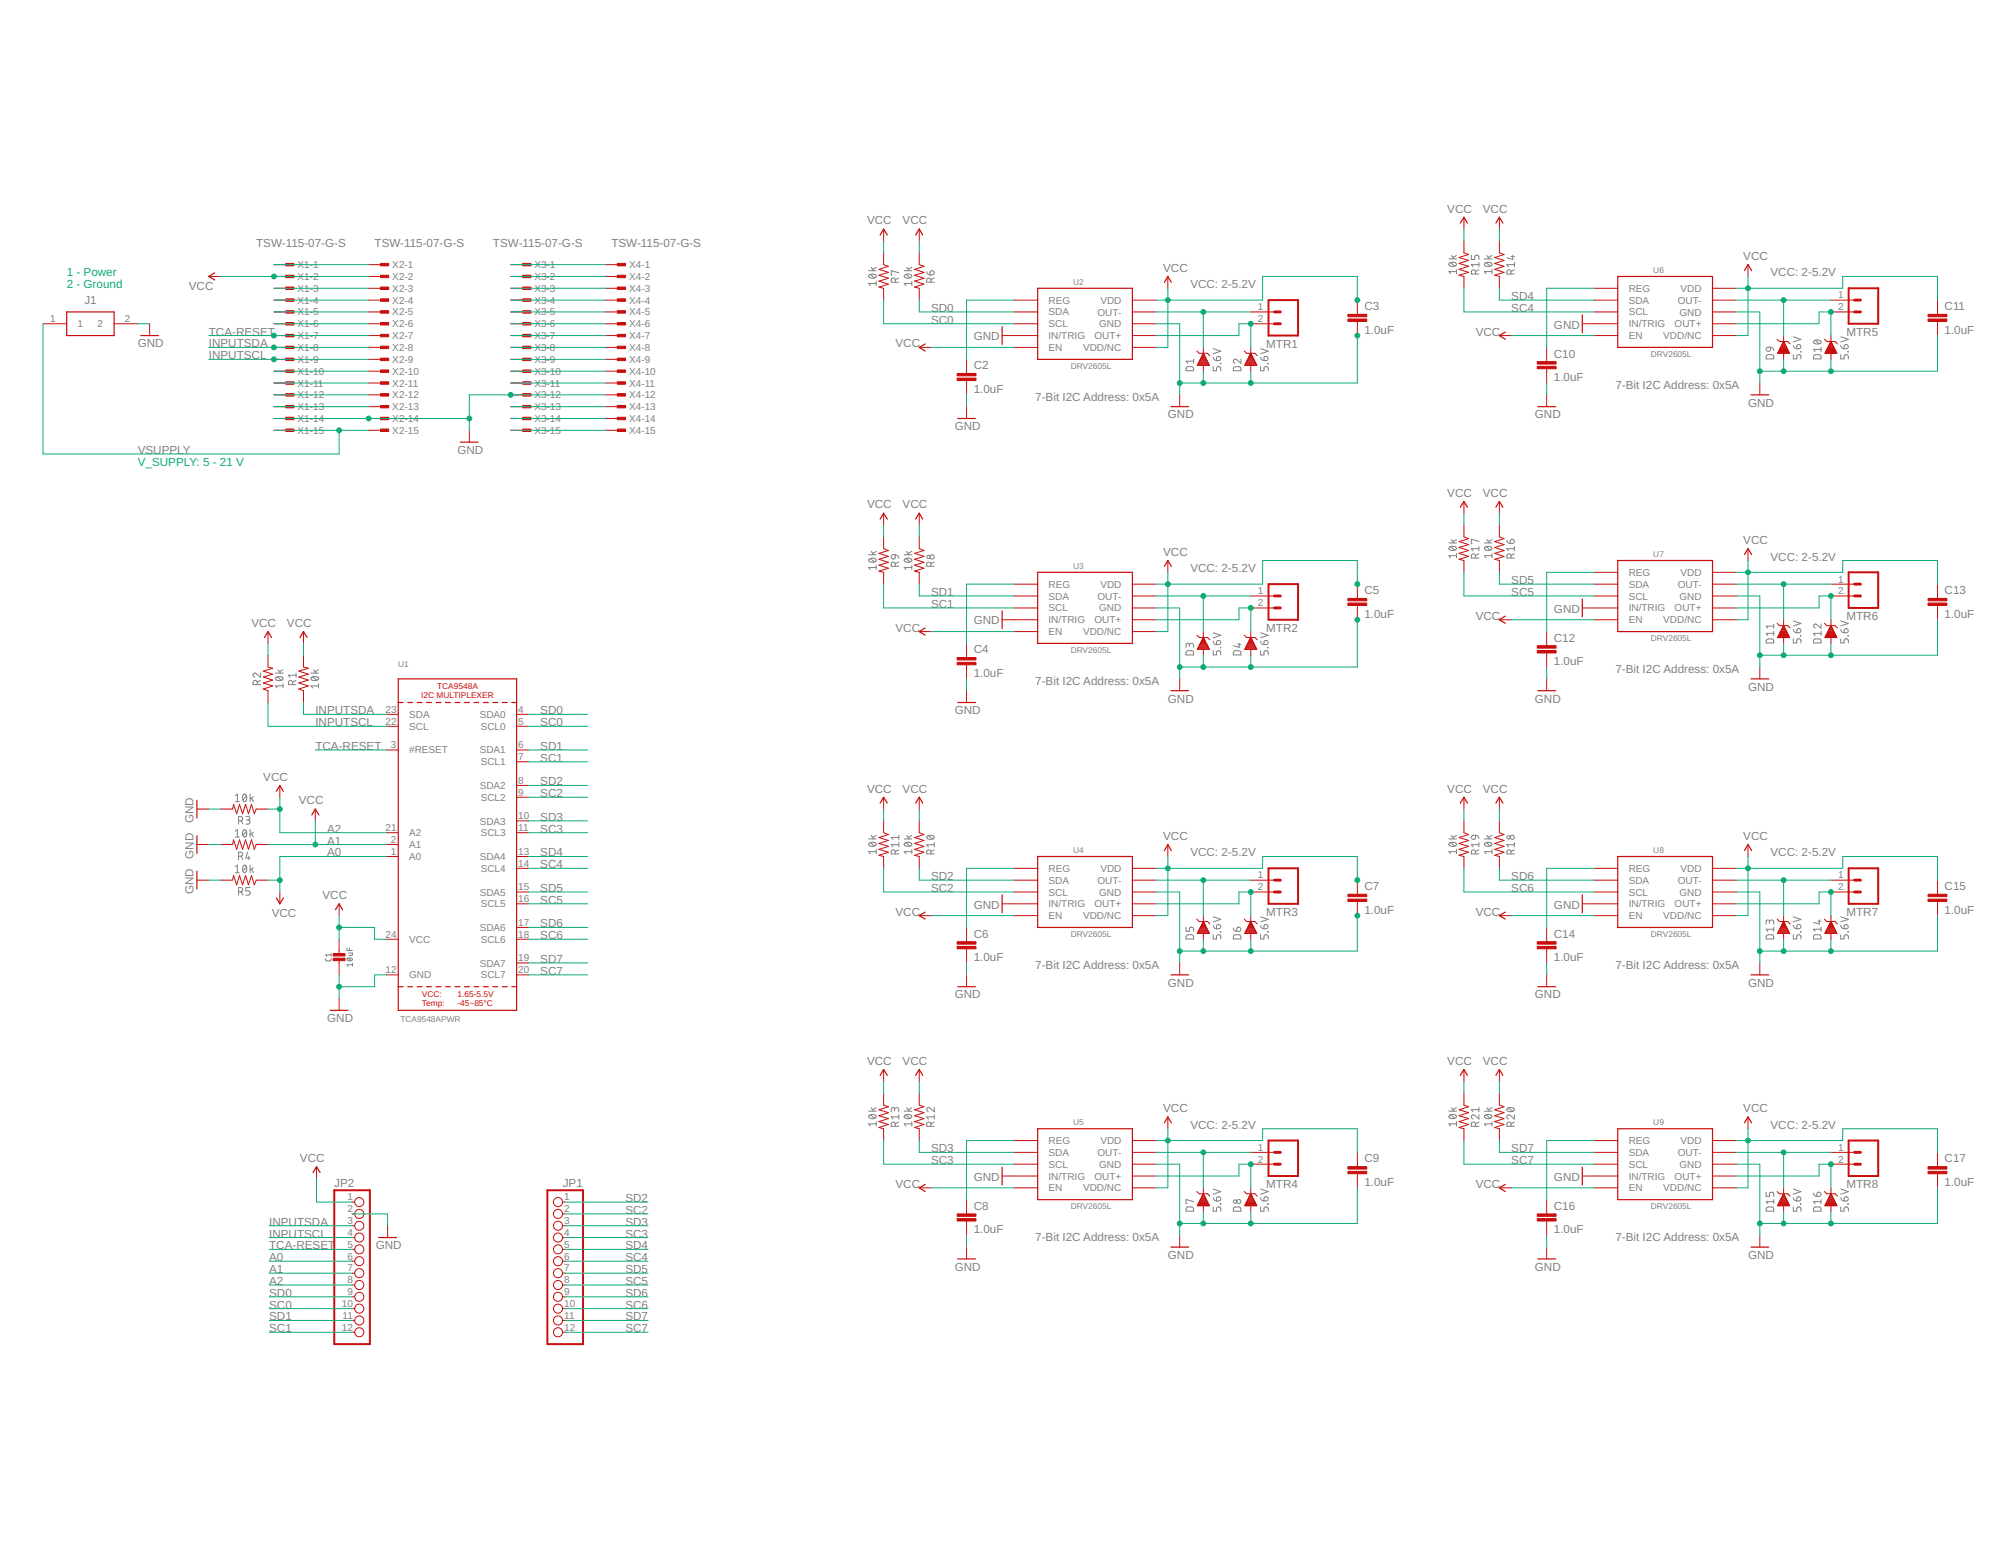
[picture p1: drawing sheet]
<svg xmlns="http://www.w3.org/2000/svg" width="279mm" height="216mm" viewBox="0 0 279 216" stroke-linecap="round" stroke-linejoin="round" font-family="sans-serif">
<defs><g id="words">
<g font-size="1.6" fill="#808080">
<text x="202.1" y="29.7">VCC</text>
<text x="207" y="29.7">VCC</text>
<text x="35.8" y="34.5">TSW-115-07-G-S</text>
<text x="52.3" y="34.5">TSW-115-07-G-S</text>
<text x="68.8" y="34.5">TSW-115-07-G-S</text>
<text x="85.4" y="34.5">TSW-115-07-G-S</text>
<text x="121.1" y="31.3">VCC</text>
<text x="126" y="31.3">VCC</text>
<text x="26.4" y="40.4">VCC</text>
<text x="162.4" y="37.9">VCC</text>
<text x="166.2" y="40.3">VCC: 2-5.2V</text>
<text x="211" y="41.9">SD4</text>
<text x="243.4" y="36.3">VCC</text>
<text x="247.2" y="38.6">VCC: 2-5.2V</text>
<text x="11.8" y="42.5">J1</text>
<text x="29.2" y="46.9">TCA-RESET</text>
<text x="130" y="43.6">SD0</text>
<text x="130" y="45.2">SC0</text>
<text x="136" y="47.5">GND</text>
<text x="190.5" y="46.6">1.0uF</text>
<text x="190.5" y="43.3">C3</text>
<text x="206.1" y="46.9">VCC</text>
<text x="211" y="43.6">SC4</text>
<text x="217" y="45.9">GND</text>
<text x="257.8" y="46.9">MTR5</text>
<text x="271.5" y="46.6">1.0uF</text>
<text x="271.5" y="43.3">C11</text>
<text x="19.2" y="48.5">GND</text>
<text x="29.2" y="48.5">INPUTSDA</text>
<text x="29.2" y="50.2">INPUTSCL</text>
<text x="125" y="48.5">VCC</text>
<text x="136" y="51.6">C2</text>
<text x="176.8" y="48.5">MTR1</text>
<text x="217" y="53.2">1.0uF</text>
<text x="217" y="49.9">C10</text>
<text x="136" y="54.9">1.0uF</text>
<text x="144.6" y="56">7-Bit I2C Address: 0x5A</text>
<text x="163.1" y="58.4">GND</text>
<text x="214.3" y="58.4">GND</text>
<text x="225.6" y="54.3">7-Bit I2C Address: 0x5A</text>
<text x="244.1" y="56.8">GND</text>
<text x="19.2" y="63.4">VSUPPLY</text>
<text x="63.9" y="63.4">GND</text>
<text x="133.3" y="60.1">GND</text>
<text x="121.1" y="71">VCC</text>
<text x="126" y="71">VCC</text>
<text x="202.1" y="69.4">VCC</text>
<text x="207" y="69.4">VCC</text>
<text x="162.4" y="77.6">VCC</text>
<text x="243.4" y="76">VCC</text>
<text x="130" y="83.2">SD1</text>
<text x="166.2" y="79.9">VCC: 2-5.2V</text>
<text x="190.5" y="83">C5</text>
<text x="211" y="83.2">SC5</text>
<text x="211" y="81.6">SD5</text>
<text x="247.2" y="78.3">VCC: 2-5.2V</text>
<text x="271.5" y="83">C13</text>
<text x="35.1" y="87.5">VCC</text>
<text x="40.1" y="87.5">VCC</text>
<text x="125" y="88.2">VCC</text>
<text x="130" y="84.9">SC1</text>
<text x="136" y="87.2">GND</text>
<text x="176.8" y="88.2">MTR2</text>
<text x="190.5" y="86.3">1.0uF</text>
<text x="206.1" y="86.5">VCC</text>
<text x="217" y="89.6">C12</text>
<text x="217" y="85.6">GND</text>
<text x="257.8" y="86.5">MTR6</text>
<text x="271.5" y="86.3">1.0uF</text>
<text x="136" y="94.6">1.0uF</text>
<text x="136" y="91.3">C4</text>
<text x="144.6" y="95.6">7-Bit I2C Address: 0x5A</text>
<text x="217" y="92.9">1.0uF</text>
<text x="225.6" y="94">7-Bit I2C Address: 0x5A</text>
<text x="44" y="99.8">INPUTSDA</text>
<text x="44" y="101.4">INPUTSCL</text>
<text x="75.4" y="99.8">SD0</text>
<text x="75.4" y="101.4">SC0</text>
<text x="133.3" y="99.8">GND</text>
<text x="163.1" y="98.1">GND</text>
<text x="214.3" y="98.1">GND</text>
<text x="244.1" y="96.5">GND</text>
<text x="44" y="104.7">TCA-RESET</text>
<text x="75.4" y="104.7">SD1</text>
<text x="75.4" y="106.4">SC1</text>
<text x="36.8" y="109">VCC</text>
<text x="41.7" y="112.3">VCC</text>
<text x="75.4" y="111.3">SC2</text>
<text x="75.4" y="109.7">SD2</text>
<text x="121.1" y="110.7">VCC</text>
<text x="126" y="110.7">VCC</text>
<text x="202.1" y="110.7">VCC</text>
<text x="207" y="110.7">VCC</text>
<text x="27" y="119.9" transform="rotate(-90 27 119.9)">GND</text>
<text x="27" y="115" transform="rotate(-90 27 115)">GND</text>
<text x="45.7" y="116.3">A2</text>
<text x="45.7" y="118">A1</text>
<text x="45.7" y="119.6">A0</text>
<text x="75.4" y="116.3">SC3</text>
<text x="75.4" y="114.6">SD3</text>
<text x="75.4" y="119.6">SD4</text>
<text x="162.4" y="117.3">VCC</text>
<text x="166.2" y="119.6">VCC: 2-5.2V</text>
<text x="243.4" y="117.3">VCC</text>
<text x="247.2" y="119.6">VCC: 2-5.2V</text>
<text x="27" y="124.9" transform="rotate(-90 27 124.9)">GND</text>
<text x="45" y="125.6">VCC</text>
<text x="75.4" y="121.3">SC4</text>
<text x="75.4" y="124.6">SD5</text>
<text x="130" y="124.6">SC2</text>
<text x="130" y="122.9">SD2</text>
<text x="190.5" y="124.3">C7</text>
<text x="211" y="124.6">SC6</text>
<text x="211" y="122.9">SD6</text>
<text x="271.5" y="124.3">C15</text>
<text x="37.9" y="128">VCC</text>
<text x="75.4" y="126.2">SC5</text>
<text x="75.4" y="131.2">SC6</text>
<text x="75.4" y="129.5">SD6</text>
<text x="125" y="127.9">VCC</text>
<text x="136" y="130.9">C6</text>
<text x="136" y="126.9">GND</text>
<text x="176.8" y="127.9">MTR3</text>
<text x="190.5" y="127.6">1.0uF</text>
<text x="206.1" y="127.9">VCC</text>
<text x="217" y="130.9">C14</text>
<text x="217" y="126.9">GND</text>
<text x="257.8" y="127.9">MTR7</text>
<text x="271.5" y="127.6">1.0uF</text>
<text x="75.4" y="136.1">SC7</text>
<text x="75.4" y="134.5">SD7</text>
<text x="136" y="134.2">1.0uF</text>
<text x="144.6" y="135.3">7-Bit I2C Address: 0x5A</text>
<text x="163.1" y="137.8">GND</text>
<text x="217" y="134.2">1.0uF</text>
<text x="225.6" y="135.3">7-Bit I2C Address: 0x5A</text>
<text x="244.1" y="137.8">GND</text>
<text x="45.7" y="142.7">GND</text>
<text x="133.3" y="139.4">GND</text>
<text x="214.3" y="139.4">GND</text>
<text x="121.1" y="148.7">VCC</text>
<text x="126" y="148.7">VCC</text>
<text x="202.1" y="148.7">VCC</text>
<text x="207" y="148.7">VCC</text>
<text x="162.4" y="155.3">VCC</text>
<text x="243.4" y="155.3">VCC</text>
<text x="130" y="160.9">SD3</text>
<text x="166.2" y="157.6">VCC: 2-5.2V</text>
<text x="211" y="160.9">SD7</text>
<text x="247.2" y="157.6">VCC: 2-5.2V</text>
<text x="41.9" y="162.3">VCC</text>
<text x="46.7" y="165.8">JP2</text>
<text x="78.6" y="165.8">JP1</text>
<text x="87.3" y="167.9">SD2</text>
<text x="125" y="165.9">VCC</text>
<text x="130" y="162.6">SC3</text>
<text x="136" y="164.9">GND</text>
<text x="176.8" y="165.9">MTR4</text>
<text x="190.5" y="165.6">1.0uF</text>
<text x="190.5" y="162.3">C9</text>
<text x="206.1" y="165.9">VCC</text>
<text x="211" y="162.6">SC7</text>
<text x="217" y="164.9">GND</text>
<text x="257.8" y="165.9">MTR8</text>
<text x="271.5" y="165.6">1.0uF</text>
<text x="271.5" y="162.3">C17</text>
<text x="37.6" y="171.2">INPUTSDA</text>
<text x="37.6" y="172.8">INPUTSCL</text>
<text x="87.3" y="169.5">SC2</text>
<text x="87.3" y="172.8">SC3</text>
<text x="87.3" y="171.2">SD3</text>
<text x="136" y="172.3">1.0uF</text>
<text x="136" y="168.9">C8</text>
<text x="144.6" y="173.3">7-Bit I2C Address: 0x5A</text>
<text x="217" y="172.3">1.0uF</text>
<text x="217" y="168.9">C16</text>
<text x="225.6" y="173.3">7-Bit I2C Address: 0x5A</text>
<text x="37.6" y="179.4">A2</text>
<text x="37.6" y="177.8">A1</text>
<text x="37.6" y="176.1">A0</text>
<text x="37.6" y="174.5">TCA-RESET</text>
<text x="52.5" y="174.5">GND</text>
<text x="87.3" y="176.1">SC4</text>
<text x="87.3" y="179.4">SC5</text>
<text x="87.3" y="174.5">SD4</text>
<text x="87.3" y="177.8">SD5</text>
<text x="133.3" y="177.5">GND</text>
<text x="163.1" y="175.8">GND</text>
<text x="214.3" y="177.5">GND</text>
<text x="244.1" y="175.8">GND</text>
<text x="37.6" y="181.1">SD0</text>
<text x="37.6" y="182.8">SC0</text>
<text x="37.6" y="184.4">SD1</text>
<text x="87.3" y="182.8">SC6</text>
<text x="87.3" y="181.1">SD6</text>
<text x="87.3" y="184.4">SD7</text>
<text x="37.6" y="186.1">SC1</text>
<text x="87.3" y="186.1">SC7</text>
</g>
<g font-size="1.6" fill="#0dab76">
<text x="9.3" y="38.5">1 - Power</text>
<text x="9.3" y="40.3">2 - Ground</text>
<text x="19.2" y="65.1">V_SUPPLY: 5 - 21 V</text>
</g>
<g font-size="1.4" fill="#808080">
<text x="41.6" y="37.4">X1-1</text>
<text x="41.6" y="39.1">X1-2</text>
<text x="41.6" y="40.8">X1-3</text>
<text x="54.8" y="37.4">X2-1</text>
<text x="54.8" y="39.1">X2-2</text>
<text x="54.8" y="40.8">X2-3</text>
<text x="74.6" y="37.4">X3-1</text>
<text x="74.6" y="39.1">X3-2</text>
<text x="74.6" y="40.8">X3-3</text>
<text x="87.8" y="37.4">X4-1</text>
<text x="87.8" y="39.1">X4-2</text>
<text x="87.8" y="40.8">X4-3</text>
<text x="227.4" y="40.8">REG</text>
<text x="234.7" y="40.8">VDD</text>
<text x="256.7" y="41.7">1</text>
<text x="7" y="45">1</text>
<text x="10.8" y="45.7">1</text>
<text x="13.6" y="45.7">2</text>
<text x="17.5" y="45">2</text>
<text x="41.6" y="42.4">X1-4</text>
<text x="41.6" y="44.1">X1-5</text>
<text x="41.6" y="45.7">X1-6</text>
<text x="41.6" y="47.4">X1-7</text>
<text x="54.8" y="42.4">X2-4</text>
<text x="54.8" y="44.1">X2-5</text>
<text x="54.8" y="45.7">X2-6</text>
<text x="54.8" y="47.4">X2-7</text>
<text x="74.6" y="42.4">X3-4</text>
<text x="74.6" y="44.1">X3-5</text>
<text x="74.6" y="45.7">X3-6</text>
<text x="74.6" y="47.4">X3-7</text>
<text x="87.8" y="42.4">X4-4</text>
<text x="87.8" y="44.1">X4-5</text>
<text x="87.8" y="45.7">X4-6</text>
<text x="87.8" y="47.4">X4-7</text>
<text x="146.4" y="42.4">REG</text>
<text x="146.4" y="45.7">SCL</text>
<text x="146.4" y="44.1">SDA</text>
<text x="146.4" y="47.4">IN/TRIG</text>
<text x="152.8" y="47.4">OUT+</text>
<text x="153.2" y="44.1">OUT-</text>
<text x="153.5" y="45.7">GND</text>
<text x="153.6" y="42.4">VDD</text>
<text x="175.6" y="43.3">1</text>
<text x="175.6" y="45">2</text>
<text x="227.4" y="44.1">SCL</text>
<text x="227.4" y="42.4">SDA</text>
<text x="227.4" y="45.7">IN/TRIG</text>
<text x="227.4" y="47.4">EN</text>
<text x="232.2" y="47.4">VDD/NC</text>
<text x="233.8" y="45.7">OUT+</text>
<text x="234.3" y="42.4">OUT-</text>
<text x="234.5" y="44.1">GND</text>
<text x="256.7" y="43.3">2</text>
<text x="41.6" y="49">X1-8</text>
<text x="41.6" y="50.7">X1-9</text>
<text x="41.6" y="52.3">X1-10</text>
<text x="41.6" y="54">X1-11</text>
<text x="54.8" y="49">X2-8</text>
<text x="54.8" y="50.7">X2-9</text>
<text x="54.8" y="52.3">X2-10</text>
<text x="54.8" y="54">X2-11</text>
<text x="74.6" y="49">X3-8</text>
<text x="74.6" y="50.7">X3-9</text>
<text x="74.6" y="52.3">X3-10</text>
<text x="74.6" y="54">X3-11</text>
<text x="87.8" y="49">X4-8</text>
<text x="87.8" y="50.7">X4-9</text>
<text x="87.8" y="52.3">X4-10</text>
<text x="87.8" y="54">X4-11</text>
<text x="146.4" y="49">EN</text>
<text x="151.2" y="49">VDD/NC</text>
<text x="41.6" y="55.6">X1-12</text>
<text x="41.6" y="57.3">X1-13</text>
<text x="41.6" y="58.9">X1-14</text>
<text x="54.8" y="55.6">X2-12</text>
<text x="54.8" y="57.3">X2-13</text>
<text x="54.8" y="58.9">X2-14</text>
<text x="74.6" y="55.6">X3-12</text>
<text x="74.6" y="57.3">X3-13</text>
<text x="74.6" y="58.9">X3-14</text>
<text x="87.8" y="55.6">X4-12</text>
<text x="87.8" y="57.3">X4-13</text>
<text x="87.8" y="58.9">X4-14</text>
<text x="41.6" y="60.6">X1-15</text>
<text x="54.8" y="60.6">X2-15</text>
<text x="74.6" y="60.6">X3-15</text>
<text x="87.8" y="60.6">X4-15</text>
<text x="146.4" y="82.1">REG</text>
<text x="146.4" y="83.7">SDA</text>
<text x="153.2" y="83.7">OUT-</text>
<text x="153.6" y="82.1">VDD</text>
<text x="175.6" y="83">1</text>
<text x="227.4" y="80.4">REG</text>
<text x="227.4" y="83.7">SCL</text>
<text x="227.4" y="82.1">SDA</text>
<text x="234.3" y="82.1">OUT-</text>
<text x="234.5" y="83.7">GND</text>
<text x="234.7" y="80.4">VDD</text>
<text x="256.7" y="81.4">1</text>
<text x="256.7" y="83">2</text>
<text x="146.4" y="85.4">SCL</text>
<text x="146.4" y="87">IN/TRIG</text>
<text x="146.4" y="88.7">EN</text>
<text x="151.2" y="88.7">VDD/NC</text>
<text x="152.8" y="87">OUT+</text>
<text x="153.5" y="85.4">GND</text>
<text x="175.6" y="84.7">2</text>
<text x="227.4" y="85.4">IN/TRIG</text>
<text x="227.4" y="87">EN</text>
<text x="232.2" y="87">VDD/NC</text>
<text x="233.8" y="85.4">OUT+</text>
<text x="53.8" y="99.5">23</text>
<text x="53.8" y="101.2">22</text>
<text x="57.1" y="100.3">SDA</text>
<text x="57.1" y="101.9">SCL</text>
<text x="67" y="100.3">SDA0</text>
<text x="67.1" y="101.9">SCL0</text>
<text x="72.4" y="99.5">4</text>
<text x="72.4" y="101.2">5</text>
<text x="54.6" y="104.5">3</text>
<text x="57.1" y="105.2">#RESET</text>
<text x="67" y="105.2">SDA1</text>
<text x="67.1" y="106.9">SCL1</text>
<text x="72.4" y="104.5">6</text>
<text x="72.4" y="106.1">7</text>
<text x="67" y="110.2">SDA2</text>
<text x="67.1" y="111.8">SCL2</text>
<text x="72.4" y="109.5">8</text>
<text x="72.4" y="111.1">9</text>
<text x="53.8" y="116.1">21</text>
<text x="54.6" y="117.7">2</text>
<text x="54.6" y="119.4">1</text>
<text x="57.1" y="116.8">A2</text>
<text x="57.1" y="118.4">A1</text>
<text x="67" y="115.1">SDA3</text>
<text x="67.1" y="116.8">SCL3</text>
<text x="72.4" y="114.4">10</text>
<text x="72.4" y="116.1">11</text>
<text x="72.4" y="119.4">13</text>
<text x="57.1" y="120.1">A0</text>
<text x="67" y="120.1">SDA4</text>
<text x="67" y="125.1">SDA5</text>
<text x="67.1" y="121.8">SCL4</text>
<text x="72.4" y="121">14</text>
<text x="72.4" y="124.3">15</text>
<text x="72.4" y="126">16</text>
<text x="146.4" y="121.8">REG</text>
<text x="146.4" y="125.1">SCL</text>
<text x="146.4" y="123.4">SDA</text>
<text x="153.2" y="123.4">OUT-</text>
<text x="153.5" y="125.1">GND</text>
<text x="153.6" y="121.8">VDD</text>
<text x="175.6" y="122.7">1</text>
<text x="175.6" y="124.3">2</text>
<text x="227.4" y="121.8">REG</text>
<text x="227.4" y="125.1">SCL</text>
<text x="227.4" y="123.4">SDA</text>
<text x="234.3" y="123.4">OUT-</text>
<text x="234.5" y="125.1">GND</text>
<text x="234.7" y="121.8">VDD</text>
<text x="256.7" y="122.7">1</text>
<text x="256.7" y="124.3">2</text>
<text x="53.8" y="130.9">24</text>
<text x="57.1" y="131.7">VCC</text>
<text x="67" y="130">SDA6</text>
<text x="67.1" y="126.7">SCL5</text>
<text x="67.1" y="131.7">SCL6</text>
<text x="72.4" y="129.3">17</text>
<text x="72.4" y="130.9">18</text>
<text x="146.4" y="126.7">IN/TRIG</text>
<text x="146.4" y="128.4">EN</text>
<text x="151.2" y="128.4">VDD/NC</text>
<text x="152.8" y="126.7">OUT+</text>
<text x="227.4" y="126.7">IN/TRIG</text>
<text x="227.4" y="128.4">EN</text>
<text x="232.2" y="128.4">VDD/NC</text>
<text x="233.8" y="126.7">OUT+</text>
<text x="53.8" y="135.9">12</text>
<text x="57.1" y="136.6">GND</text>
<text x="67" y="135">SDA7</text>
<text x="67.1" y="136.6">SCL7</text>
<text x="72.4" y="134.2">19</text>
<text x="72.4" y="135.9">20</text>
<text x="146.4" y="159.8">REG</text>
<text x="146.4" y="161.4">SDA</text>
<text x="153.2" y="161.4">OUT-</text>
<text x="153.6" y="159.8">VDD</text>
<text x="175.6" y="160.7">1</text>
<text x="227.4" y="159.8">REG</text>
<text x="227.4" y="161.4">SDA</text>
<text x="234.3" y="161.4">OUT-</text>
<text x="234.7" y="159.8">VDD</text>
<text x="256.7" y="160.7">1</text>
<text x="48.5" y="167.6">1</text>
<text x="78.8" y="167.6">1</text>
<text x="146.4" y="163.1">SCL</text>
<text x="146.4" y="164.7">IN/TRIG</text>
<text x="146.4" y="166.4">EN</text>
<text x="151.2" y="166.4">VDD/NC</text>
<text x="152.8" y="164.7">OUT+</text>
<text x="153.5" y="163.1">GND</text>
<text x="175.6" y="162.4">2</text>
<text x="227.4" y="163.1">SCL</text>
<text x="227.4" y="164.7">IN/TRIG</text>
<text x="227.4" y="166.4">EN</text>
<text x="232.2" y="166.4">VDD/NC</text>
<text x="233.8" y="164.7">OUT+</text>
<text x="234.5" y="163.1">GND</text>
<text x="256.7" y="162.4">2</text>
<text x="48.5" y="169.3">2</text>
<text x="48.5" y="170.9">3</text>
<text x="48.5" y="172.6">4</text>
<text x="78.8" y="169.3">2</text>
<text x="78.8" y="170.9">3</text>
<text x="78.8" y="172.6">4</text>
<text x="48.5" y="174.3">5</text>
<text x="48.5" y="175.9">6</text>
<text x="48.5" y="177.6">7</text>
<text x="48.5" y="179.2">8</text>
<text x="78.8" y="174.3">5</text>
<text x="78.8" y="175.9">6</text>
<text x="78.8" y="177.6">7</text>
<text x="78.8" y="179.2">8</text>
<text x="47.7" y="182.5">10</text>
<text x="47.7" y="185.8">12</text>
<text x="47.8" y="184.2">11</text>
<text x="48.5" y="180.9">9</text>
<text x="78.8" y="180.9">9</text>
<text x="78.8" y="182.5">10</text>
<text x="78.8" y="184.2">11</text>
<text x="78.8" y="185.8">12</text>
</g>
<g font-size="1.2" fill="#808080">
<text x="149.8" y="39.8">U2</text>
<text x="230.9" y="38.1">U6</text>
<text x="149.5" y="51.5">DRV2605L</text>
<text x="230.5" y="49.8">DRV2605L</text>
<text x="230.9" y="77.8">U7</text>
<text x="149.8" y="79.4">U3</text>
<text x="230.5" y="89.5">DRV2605L</text>
<text x="55.6" y="93.2">U1</text>
<text x="149.5" y="91.2">DRV2605L</text>
<text x="149.8" y="119.1">U4</text>
<text x="230.9" y="119.1">U8</text>
<text x="149.5" y="130.8">DRV2605L</text>
<text x="230.5" y="130.8">DRV2605L</text>
<text x="55.9" y="142.7">TCA9548APWR</text>
<text x="149.8" y="157.1">U5</text>
<text x="230.9" y="157.1">U9</text>
<text x="149.5" y="168.9">DRV2605L</text>
<text x="230.5" y="168.9">DRV2605L</text>
</g>
<g font-size="1.2" fill="#c90d0c">
<text x="58.8" y="97.5">I2C MULTIPLEXER</text>
<text x="61" y="96.2">TCA9548A</text>
<text x="58.9" y="139.2">VCC:</text>
<text x="58.9" y="140.5">Temp:</text>
<text x="63.9" y="139.2">1.65-5.5V</text>
<text x="63.9" y="140.5">-45~85°C</text>
</g>
</g></defs>
<g fill="none" stroke="#808080" stroke-width=".14">
<path d="M121.3 37.8h1M121.4 38.4a.64 .64 0 0 1 .9 .2 .62 .62 0 0 1-1 0zM121.5 38.3l.6 .5M121.6 37.3l.4 .5M122.3 39.6h-1l.2 .3M122.3 39.3v.6M122.3 37.3l-.4 .3M125 39.4v-.3a.29 .29 0 0 0-.3-.3 .29 .29 0 0 0-.3 .3v.3h1.1M125.5 38.1l-1.1-.3v.6h.1M125.5 38.8l-.5 .3M126.3 37.8h1M126.3 38.4a.68 .68 0 0 1 1 .2 .62 .62 0 0 1-1 0z"/>
<path d="M126.5 38.3l.6 .5M126.6 37.3l.4 .5M127.3 39.6h-1l.2 .3M127.3 39.3v.6M127.3 37.3l-.5 .3M129.4 37.9a.51 .51 0 0 0 .5 .5M129.9 37.9a.3 .3 0 0 1 .5 .1 .3 .3 0 0 1-.2 .4h-.3zM130 39.4v-.3a.3 .3 0 0 0-.3-.3 .3 .3 0 0 0-.3 .3v.3h1.1M130.5 38.8l-.5 .3M202.3 36.2h1.1M202.4 36.7a.68 .68 0 0 1 1 .2 .62 .62 0 0 1-1.1 0zM202.5 36.7l.6 .4"/>
<path d="M202.6 35.7l.4 .5M203.4 37.9h-1.1l.2 .3M203.4 37.6v.6M203.4 35.7l-.5 .2M205.4 35.6v.6h.5v-.3a.3 .3 0 0 1 .3-.3 .3 .3 0 0 1 .3 .3v.3M206 38.3v-.5a.29 .29 0 0 0-.3-.1 .29 .29 0 0 0-.3 .3v.3h1.1M206.5 37h-1.1l.3 .3M206.5 37.7l-.5 .2M206.5 36.7v.6M207.3 36.2h1M207.3 36.7a.68 .68 0 0 1 1 .2 .62 .62 0 0 1-1 0zM207.5 36.7l.6 .4"/>
<path d="M207.6 35.7l.4 .5M208.3 37.9h-1l.2 .3M208.3 37.6v.6M208.3 35.7l-.5 .2M211 38.3v-.3a.3 .3 0 0 0-.3-.3 .3 .3 0 0 0-.3 .3v.3h1.1M211 35.8h.5M211.2 35.6v.6l-.8-.2M211.5 37.7l-.5 .2M211.5 37h-1.1l.2 .3M211.5 36.7v.6M165.7 51.3l.8-.1 .2 .3v.3h-1.1zM166.7 50.1v.6"/>
<path d="M166.7 50.4h-1.1l.2 .3M169.4 51.2v.6h.5v-.4a.3 .3 0 0 1 .3-.2 .3 .3 0 0 1 .3 .2v.4M169.4 49.9a.51 .51 0 0 0 .5 .5M169.4 48.7l1.1 .3-1.1 .4M169.9 49.9a.3 .3 0 0 1 .5 0 .3 .3 0 0 1-.2 .5h-.3zM170.4 50.7l.1 .1zM172.3 51.3l.8-.1 .1 .2 .1 .4h-1.1zM173.3 50.1v.6l-.6-.5a.29 .29 0 0 0-.5 .1 .29 .29 0 0 0 .2 .4M176 51.2v.6h.5v-.4a.3 .3 0 0 1 .3-.2 .3 .3 0 0 1 .3 .2v.4M176 49.9a.47 .47 0 0 0 .5 .5M176 48.7l1.1 .3-1.1 .4M176.5 49.9a.31 .31 0 0 1 .5 0 .31 .31 0 0 1-.2 .5h-.3z"/>
<path d="M177 50.7l.1 .1zM246.7 48.6l.5-.1v.3a.3 .3 0 0 1-.4 .3 .3 .3 0 0 1-.1-.5zM246.7 49.6h.8l.1 .1 .1 .4h-1.1zM247.2 48.5a.47 .47 0 0 1 .5 .5M250.4 49.5v.6h.5v-.3a.29 .29 0 0 1 .3-.3 .29 .29 0 0 1 .3 .3v.3M250.4 48.2a.51 .51 0 0 0 .5 .5M250.4 47l1.1 .4-1.1 .4M250.9 48.2a.3 .3 0 0 1 .5 .1 .3 .3 0 0 1-.2 .4h-.3zM251.4 49.1h.1zM253.3 49.6h.8l.2 .1v.4h-1.1zM253.3 47.6a.66 .66 0 0 1 1 .2 .65 .65 0 0 1-1.1 0zM253.4 47.5l.6 .5"/>
<path d="M254.3 48.5v.6M254.3 48.8h-1.1l.2 .3M257 49.5v.6h.5v-.4l.2-.2 .3 .2 .1 .4M257 48.2a.47 .47 0 0 0 .5 .5M257 47l1.1 .4-1.1 .4M257.5 48.2a.3 .3 0 0 1 .5 .1 .3 .3 0 0 1-.2 .4h-.3zM258 49.1h.1zM121.3 77.5h1M121.3 78.1a.57 .57 0 0 1 .6-.2 .57 .57 0 0 1 .4 .4 .57 .57 0 0 1-.5 .2 .57 .57 0 0 1-.5-.4zM121.5 78l.6 .5M121.6 77l.4 .5M122.3 79v.5"/>
<path d="M122.3 79.2h-1l.2 .3M122.3 77l-.4 .3M124.5 77.6l.5-.1v.3a.29 .29 0 0 1-.4 .2 .29 .29 0 0 1-.1-.4zM125 79.1v-.3a.29 .29 0 0 0-.3-.3 .29 .29 0 0 0-.3 .3v.3h1.1M125 77.5a.51 .51 0 0 1 .5 .5M125.5 78.5l-.5 .2M126.3 78.1a.68 .68 0 0 1 1 .1 .62 .62 0 0 1-1 0zM126.3 77.5h1M126.5 78l.6 .5M126.6 77l.4 .5M127.3 79v.5M127.3 79.2h-1l.2 .3"/>
<path d="M127.3 77l-.5 .3M130 79.1v-.3a.3 .3 0 0 0-.3-.3 .3 .3 0 0 0-.3 .3v.3h1.1M130.5 78.5l-.5 .2M202.3 76.5a.68 .68 0 0 1 1.1 .1 .62 .62 0 0 1-1.1 0zM202.3 75.8h1.1M202.5 76.3l.6 .5M202.6 75.4l.4 .4M203.4 75.4l-.5 .2M203.4 77.3v.6M203.4 77.6h-1.1l.2 .3M206 77.9v-.4a.29 .29 0 0 0-.3-.2 .29 .29 0 0 0-.3 .3v.3h1.1M206.5 75.6l-1.1-.3v.6h.1"/>
<path d="M206.5 76.3v.6M206.5 76.6h-1.1l.3 .3M206.5 77.3l-.5 .3M207.3 75.8h1M207.3 76.4a.66 .66 0 0 1 1 .2 .62 .62 0 0 1-1 0zM207.5 76.3l.6 .5M207.6 75.4l.4 .4M208.3 77.3v.6M208.3 77.6h-1l.2 .3M208.3 75.4l-.5 .2M210.4 75.4a.47 .47 0 0 0 .5 .5M210.9 75.4a.3 .3 0 0 1 .5 .1 .3 .3 0 0 1-.2 .4h-.3z"/>
<path d="M211 77.9v-.3a.3 .3 0 0 0-.3-.3 .3 .3 0 0 0-.3 .3v.3h1.1M211.5 76.3v.6M211.5 77.3l-.5 .3M211.5 76.6h-1.1l.2 .3M35.9 95.6v-.4a.29 .29 0 0 0-.4-.2 .29 .29 0 0 0-.2 .3v.3h1.1M36.4 94v.6l-.6-.5a.29 .29 0 0 0-.5 .1 .29 .29 0 0 0 .3 .4M36.4 95l-.5 .2M38.5 94h1M38.5 94.6a.66 .66 0 0 1 1 .2 .62 .62 0 0 1-1 0zM38.7 94.5l.6 .5M38.8 93.5l.4 .5M39.5 95.8h-1l.2 .3"/>
<path d="M39.5 95.5v.6M39.5 93.5l-.5 .3M40.9 95.6v-.3a.3 .3 0 0 0-.3-.3 .3 .3 0 0 0-.3 .3v.3h1M41.3 95l-.4 .2M41.3 94.3h-1l.2 .3M41.3 94v.6M43.4 94h1.1M43.4 94.7a.66 .66 0 0 1 1.1 .1 .62 .62 0 0 1-1.1 0zM43.7 94.5l.5 .5M43.8 93.5l.3 .5M44.5 95.8h-1.1l.3 .3M44.5 95.5v.6"/>
<path d="M44.5 93.5l-.5 .3M165.7 91l.8-.1 .2 .3v.3h-1.1zM166.1 90.1a.3 .3 0 0 1 .3-.3 .3 .3 0 0 1 .3 .3v.3M166.1 90.3v-.3a.23 .23 0 0 0-.3-.2 .23 .23 0 0 0-.2 .2v.4M169.4 90.9v.6h.5v-.4a.3 .3 0 0 1 .3-.2 .3 .3 0 0 1 .3 .2v.4M169.4 89.6a.47 .47 0 0 0 .5 .4M169.4 88.4l1.1 .3-1.1 .4M169.9 89.6a.3 .3 0 0 1 .5 0 .3 .3 0 0 1-.2 .4h-.3zM170.4 90.4l.1 .1zM172.3 91l.8-.1 .1 .1 .1 .5h-1.1zM172.8 90h.5M173 89.8v.6l-.8-.2"/>
<path d="M176 90.9v.6h.5v-.4a.3 .3 0 0 1 .3-.2 .3 .3 0 0 1 .3 .2v.4M176 89.6a.44 .44 0 0 0 .5 .4M176 88.4l1.1 .3-1.1 .4M176.5 89.6a.3 .3 0 0 1 .5 0 .3 .3 0 0 1-.2 .4h-.3zM177 90.4l.1 .1zM246.7 89.3l.8-.1 .1 .2 .1 .4h-1.1zM247.7 87.1v.6M247.7 88.2v.6M247.7 88.5h-1.1l.2 .3M247.7 87.4h-1.1l.2 .3M250.4 89.2v.6h.5v-.3a.29 .29 0 0 1 .3-.3 .29 .29 0 0 1 .3 .3v.3M250.4 87.9a.47 .47 0 0 0 .5 .5"/>
<path d="M250.4 86.7l1.1 .4-1.1 .3M250.9 87.9a.3 .3 0 0 1 .5 0 .3 .3 0 0 1-.2 .5h-.3zM251.5 88.8h.1M253.3 89.3l.8-.1 .2 .2v.4h-1.1zM254.3 87.1v.6l-.6-.5a.29 .29 0 0 0-.5 .1 .29 .29 0 0 0 .2 .4M254.3 88.2v.6M254.3 88.5h-1.1l.2 .3M257 89.2v.6h.5v-.3a.3 .3 0 0 1 .3-.3 .3 .3 0 0 1 .3 .3v.3M257 87.9a.44 .44 0 0 0 .5 .5M257 86.7l1.1 .4-1.1 .3M257.5 87.9a.3 .3 0 0 1 .5 0 .3 .3 0 0 1-.2 .5h-.3zM258 88.8h.1z"/>
<path d="M32.9 111.1l.2-.2v1.1M32.9 116.1l.2-.3v1.1M32.9 112h.5M32.9 116.9h.5M33.3 114.6h.3a.3 .3 0 0 0 .3-.3 .3 .3 0 0 0-.3-.3h-.3v1.1M33.3 119.6h.3a.29 .29 0 0 0 .3-.3 .29 .29 0 0 0-.3-.3h-.3v1.1M33.7 114.6l.2 .5M33.7 119.6l.2 .5M34 111l.1-.1a.51 .51 0 0 1 .4 .4 .51 .51 0 0 1-.1 .5l-.2 .2a.68 .68 0 0 1-.2-1zM34 115.9h.1a.56 .56 0 0 1 .4 .5 .56 .56 0 0 1-.3 .5 .64 .64 0 0 1-.2-1zM34.3 114h.4a.24 .24 0 0 1 .2 .3 .24 .24 0 0 1-.2 .2h-.3M34.4 111.1l-.5 .6"/>
<path d="M34.4 116.1l-.5 .6M34.6 119l-.3 .8h.6M34.6 114.5h.2a.29 .29 0 0 1 .1 .4 .29 .29 0 0 1-.3 .2h-.3M34.7 119.6v.5M34.9 110.9v1.1M34.9 115.8v1.1M35.1 111.4l.3 .6M35.1 116.4l.3 .5M35.4 111.3l-.5 .3M35.4 116.2l-.5 .4M121.3 117.2h1M121.3 117.8a.68 .68 0 0 1 1 .1 .65 .65 0 0 1-1 0z"/>
<path d="M121.5 117.7l.6 .5M121.6 116.7l.4 .5M122.3 118.6v.6M122.3 118.9h-1l.2 .3M122.3 116.7l-.4 .2M125 119.3v-.5a.29 .29 0 0 0-.3-.1 .29 .29 0 0 0-.3 .3v.3h1.1M125.5 118h-1.1l.3 .3M125.5 118.7l-.5 .2M125.5 116.6v.6M125.5 117.7v.6M125.5 116.9h-1.1l.3 .3M126.3 117.8a.7 .7 0 0 1 1 .1 .65 .65 0 0 1-1 0z"/>
<path d="M126.3 117.2h1M126.5 117.7l.6 .5M126.6 116.7l.4 .5M127.3 118.6v.6M127.3 118.9h-1l.2 .3M127.3 116.7l-.5 .2M129.5 116.8a.68 .68 0 0 1 1 .1 .65 .65 0 0 1-1.1 0zM129.6 116.7l.6 .5M130 119.3l-.1-.5a.29 .29 0 0 0-.3-.1 .29 .29 0 0 0-.2 .3v.3h1.1M130.5 118.7l-.5 .2M130.5 118h-1.1l.2 .3M130.5 117.7v.6"/>
<path d="M202.3 117.8a.7 .7 0 0 1 1.1 .1 .65 .65 0 0 1-1.1 0zM202.3 117.2h1.1M202.5 117.7l.6 .5M202.6 116.7l.4 .5M203.4 118.9h-1.1l.2 .3M203.4 118.6v.6M203.4 116.7l-.5 .2M205.5 116.8l.5-.2v.4a.3 .3 0 0 1-.4 .2 .3 .3 0 0 1-.1-.4zM206 119.3v-.5a.29 .29 0 0 0-.3-.1 .29 .29 0 0 0-.3 .3v.3h1.1M206 116.6a.47 .47 0 0 1 .5 .5M206.5 118h-1.1l.3 .3M206.5 117.7v.6"/>
<path d="M206.5 118.7l-.5 .2M207.3 117.2h1M207.3 117.8a.68 .68 0 0 1 1 .1 .65 .65 0 0 1-1 0zM207.5 117.7l.6 .5M207.6 116.7l.4 .5M208.3 118.9h-1l.2 .3M208.3 118.6v.6M208.3 116.7l-.5 .2M211 119.3v-.5a.31 .31 0 0 0-.4-.1 .31 .31 0 0 0-.2 .3v.3h1.1M211.5 118h-1.1l.2 .3M211.5 117.7v.6M211.5 118.7l-.5 .2"/>
<path d="M32.9 121.1l.2-.3v1.1M32.9 121.9h.5M33.3 124.5h.3a.3 .3 0 0 0 .3-.3 .3 .3 0 0 0-.3-.2h-.3v1M33.7 124.5l.2 .5M34 120.9l.1-.1a.55 .55 0 0 1 .4 .4 .55 .55 0 0 1-.2 .6l-.1 .1a.68 .68 0 0 1-.2-1zM34.4 121.1l-.5 .5M34.9 124h-.6v.4l.5 .1 .1 .2-.1 .3h-.5M34.9 120.8v1.1M35.1 121.4l.3 .5M35.4 121.2l-.5 .3M45.5 133.9v.2l.1 .1h.5l.1-.3M46.2 133.1v.5"/>
<path d="M46.2 133.3h-.7l.1 .3M48.5 132.4v.3h.7M48.5 133.9a.4 .4 0 0 1 .4-.1 .4 .4 0 0 1 .3 .3 .4 .4 0 0 1-.4 .1 .4 .4 0 0 1-.3-.3zM48.6 133.8l.4 .4M48.7 133.1h.5l-.1 .3h-.4M48.8 132.4v.3M49.2 134.7h-.7l.1 .2M49.2 134.5v.4M165.6 129.5v.6h.5v-.4a.3 .3 0 0 1 .3-.2 .3 .3 0 0 1 .3 .2v.4M165.7 130.6h.8l.2 .2v.3h-1.1zM169.4 130.5v.6h.5v-.4l.2-.2 .3 .2 .1 .4M169.4 129.2a.51 .51 0 0 0 .5 .5"/>
<path d="M169.4 128l1.1 .4-1.1 .3M169.9 129.2a.3 .3 0 0 1 .5 .1 .3 .3 0 0 1-.2 .4h-.3zM170.4 130.1l.1 .1zM172.2 129.6a.44 .44 0 0 0 .5 .5M172.3 130.6h.8l.1 .1 .1 .4h-1.1zM172.7 129.6a.3 .3 0 0 1 .5 0 .3 .3 0 0 1-.2 .5h-.3zM176 130.5v.6h.5v-.4l.2-.2 .3 .2 .1 .4M176 129.2a.47 .47 0 0 0 .5 .5M176 128l1.1 .4-1.1 .3M176.6 129.1a.31 .31 0 0 1 .5 .2 .31 .31 0 0 1-.3 .4h-.3zM177 130.1l.1 .1zM246.7 130.6h.8l.1 .1 .1 .4h-1.1z"/>
<path d="M247.1 128.8a.3 .3 0 0 1 .3-.3 .3 .3 0 0 1 .3 .3v.3M247.1 128.9v-.2a.23 .23 0 0 0-.3-.2 .23 .23 0 0 0-.2 .2v.4M247.7 129.5v.6M247.7 129.8h-1.1l.2 .3M250.4 130.5v.6h.5v-.4l.2-.2 .3 .2 .1 .4M250.4 129.2a.51 .51 0 0 0 .5 .5M250.4 128l1.1 .4-1.1 .3M250.9 129.2a.3 .3 0 0 1 .5 .1 .3 .3 0 0 1-.2 .4h-.3zM251.4 130.1l.1 .1zM253.3 130.6h.8l.2 .1v.4h-1.1zM253.8 128.7h.5M254 128.5v.6l-.8-.3"/>
<path d="M254.3 129.5v.6M254.3 129.8h-1.1l.2 .3M257 130.5v.6h.5v-.3l.2-.3 .3 .2 .1 .4M257 129.2a.47 .47 0 0 0 .5 .5M257 128l1.1 .4-1.1 .3M257.5 129.2a.3 .3 0 0 1 .5 .1 .3 .3 0 0 1-.2 .4h-.3zM258 130.1l.1 .1zM121.3 155.2h1M121.4 155.8a.64 .64 0 0 1 .9 .1 .62 .62 0 0 1-1 0zM121.5 155.7l.6 .5M121.6 154.7l.4 .5M122.3 156.7v.5"/>
<path d="M122.3 157h-1l.2 .2M122.3 154.7l-.4 .3M124.9 155a.3 .3 0 0 1 .3-.3 .3 .3 0 0 1 .3 .3v.3M124.9 155.1v-.2a.23 .23 0 0 0-.2-.2 .23 .23 0 0 0-.3 .2v.4M125 157.3v-.3a.29 .29 0 0 0-.3-.3 .29 .29 0 0 0-.3 .3v.3h1.1M125.5 155.7v.6M125.5 156h-1.1l.3 .3M125.5 156.7l-.5 .2M126.3 155.2h1M126.3 155.8a.68 .68 0 0 1 1 .1 .62 .62 0 0 1-1 0zM126.5 155.7l.6 .5M126.6 154.7l.4 .5"/>
<path d="M127.3 156.7v.5M127.3 157h-1l.2 .2M127.3 154.7l-.5 .3M130 157.3v-.3a.3 .3 0 0 0-.3-.3 .3 .3 0 0 0-.3 .3v.3h1.1M130.5 154.7v.6l-.6-.6a.29 .29 0 0 0-.5 .1 .29 .29 0 0 0 .2 .5M130.5 155.7v.6M130.5 156.7l-.5 .2M130.5 156h-1.1l.2 .3M202.3 155.2h1.1M202.4 155.8a.68 .68 0 0 1 1 .1 .62 .62 0 0 1-1.1 0zM202.5 155.7l.6 .5M202.6 154.7l.4 .5"/>
<path d="M203.4 157h-1.1l.2 .2M203.4 156.7v.5M203.4 154.7l-.5 .3M206 157.3v-.4a.29 .29 0 0 0-.3-.2 .29 .29 0 0 0-.3 .3v.3h1.1M206.5 155.7v.6l-.6-.5a.29 .29 0 0 0-.4 .1 .29 .29 0 0 0 .2 .4M206.5 154.7v.6M206.5 156.7l-.5 .2M206.5 155h-1.1l.3 .3M207.3 155.2h1M207.3 155.8a.68 .68 0 0 1 1 .1 .62 .62 0 0 1-1 0zM207.5 155.7l.6 .5M207.6 154.7l.4 .5"/>
<path d="M208.3 157h-1l.2 .2M208.3 156.7v.5M208.3 154.7l-.5 .3M210.5 154.8a.66 .66 0 0 1 1 .2 .62 .62 0 0 1-1.1 0zM210.6 154.7l.6 .5M211 157.3v-.3a.3 .3 0 0 0-.3-.3 .3 .3 0 0 0-.3 .3v.3h1.1M211.5 155.7v.6l-.6-.5a.29 .29 0 0 0-.5 .1 .29 .29 0 0 0 .2 .4M211.5 156.7l-.5 .2M165.7 168.6h.8l.2 .2v.3h-1.1zM166.7 167.8l-1.1-.3v.6h.1M169.4 168.6v.5h.5v-.4l.2-.1 .3 .1 .1 .4M169.4 167.3a.51 .51 0 0 0 .5 .4"/>
<path d="M169.4 166.1l1.1 .3-1.1 .4M169.9 167.3a.3 .3 0 0 1 .5 0 .3 .3 0 0 1-.2 .4h-.3zM170.4 168.1l.1 .1zM172.3 168.6h.8l.1 .1 .1 .4h-1.1zM176 168.6v.5h.5v-.4l.2-.1 .3 .1 .1 .4M176 167.3a.47 .47 0 0 0 .5 .4M176 166.1l1.1 .3-1.1 .4M176.5 167.3a.31 .31 0 0 1 .5 0 .31 .31 0 0 1-.2 .4h-.3zM177 168.1l.1 .1zM246.6 166.5v.6h.5v-.4a.3 .3 0 0 1 .3-.2 .3 .3 0 0 1 .3 .2v.4M246.7 168.6h.8l.1 .1 .1 .4h-1.1zM247.7 167.5v.6"/>
<path d="M247.7 167.8h-1.1l.2 .3M250.4 168.6v.5h.5v-.4l.2-.1 .3 .1 .1 .4M250.4 167.3a.51 .51 0 0 0 .5 .4M250.4 166.1l1.1 .3-1.1 .4M250.9 167.3a.3 .3 0 0 1 .5 0 .3 .3 0 0 1-.2 .4h-.3zM251.4 168.1l.1 .1zM253.2 166.6a.47 .47 0 0 0 .5 .5M253.3 168.6h.8l.2 .1v.4h-1.1zM253.7 166.6a.3 .3 0 0 1 .5 0 .3 .3 0 0 1-.2 .5h-.3zM254.3 167.5v.6M254.3 167.8h-1.1l.2 .3M257 168.6v.5h.5v-.3l.2-.2 .3 .1 .1 .4"/>
<path d="M257 167.3a.47 .47 0 0 0 .5 .4M257 166.1l1.1 .3-1.1 .4M257.5 167.3a.3 .3 0 0 1 .5 0 .3 .3 0 0 1-.2 .4h-.3zM258 168.1l.1 .1z"/>
<circle cx="129.6" cy="77.8" r=".24"/>
<circle cx="130.2" cy="77.8" r=".29"/>
<circle cx="210.6" cy="116.9" r=".24"/>
<circle cx="211.2" cy="116.9" r=".29"/>
<circle cx="172.4" cy="167.8" r=".24"/>
<circle cx="173" cy="167.8" r=".29"/>
</g>
<g fill="none" stroke="#c90d0c" stroke-width=".17">
<path d="M30 38.1l-.9 .5 .9 .5M122.9 32.8l.5-.8 .5 .8M127.8 32.8l.6-.8 .4 .8M162.6 39.4l.5-.8 .5 .8M203.9 31.2l.5-.9 .5 .9M208.9 31.2l.5-.9 .4 .9M225.9 38.6h13.2v9.9h-13.2zM243.6 37.8l.5-.8 .5 .8M9.3 43.6h6.6v3.3h-6.6zM19.6 46.9h2.5M129.2 48l-.8 .5 .8 .5M133.7 58.4h2.5"/>
<path d="M139.9 45.6v2.5M144.9 40.3h13.2v9.9h-13.2zM163.5 56.8h2.5M167.2 51h1.6M167.3 50.8h1.5M167.4 50.7h1.3M167.4 50.6h1.2M167.5 50.4h1.1M167.6 50.3h.9M167.6 50.2h.8M167.7 50h.7M167.8 49.9h.5"/>
<path d="M167.8 49.8h.4M167.9 49.6h.3M168 49.5h.1M168 49.3l.8 1.7h-1.6zM168 49.4h.1M173.8 51h1.7M173.9 50.8h1.5M174 50.7h1.3M174 50.6h1.2M174.1 50.4h1.1M174.2 50.3h.9M174.2 50.2h.8"/>
<path d="M174.3 50h.7M174.4 49.9h.5M174.4 49.8h.4M174.5 49.6h.3M174.6 49.5h.1M174.6 49.3l.9 1.7h-1.7zM174.6 49.4h.1M210.2 46.4l-.8 .5 .8 .5M214.7 56.8h2.5M220.9 44v2.5M244.5 55.1h2.5M248.3 49.2h1.5"/>
<path d="M248.3 49.1h1.4M248.4 49h1.3M248.5 48.8h1.1M248.5 48.7h1M248.6 48.6h.9M248.7 48.4h.7M248.8 48.3h.5M248.8 48.2h.5M248.9 48h.3M248.9 47.9h.2M249 47.8h.1M249 47.7l.9 1.6h-1.7z"/>
<path d="M254.9 49.2h1.5M255 49.1h1.3M255 49h1.3M255.1 48.8h1.1M255.2 48.7h1M255.2 48.6h.9M255.3 48.4h.7M255.4 48.3h.5M255.4 48.2h.5M255.5 48h.3M255.5 47.9h.3M255.6 47.8h.1"/>
<path d="M255.7 47.7l.8 1.6h-1.7zM64.3 61.7h2.5M122.9 72.5l.5-.8 .5 .8M127.8 72.5l.6-.8 .4 .8M144.9 79.9h13.2v10h-13.2zM162.6 79.1l.5-.8 .5 .8M203.9 70.8l.5-.8 .5 .8M208.9 70.8l.5-.8 .4 .8M225.9 78.3h13.2v9.9h-13.2zM243.6 77.4l.5-.8 .5 .8M36.9 89l.5-.8 .5 .8M41.9 89l.5-.8 .5 .8"/>
<path d="M55.6 98.1h.7M55.6 94.8h16.5v46.3h-16.5zM56.9 98.1h.7M58.3 98.1h.6M59.6 98.1h.6M60.9 98.1h.7M62.2 98.1h.7M63.5 98.1h.7M64.9 98.1h.6M66.2 98.1h.6M67.5 98.1h.7M68.8 98.1h.7"/>
<path d="M70.1 98.1h.7M71.5 98.1h.6M129.2 87.7l-.8 .5 .8 .5M133.7 98.1h2.5M139.9 85.3v2.5M163.5 96.5h2.5M167.2 90.6h1.6M167.3 90.5h1.5M167.4 90.4h1.3M167.4 90.2h1.2M167.5 90.1h1.1M167.6 90h.9"/>
<path d="M167.6 89.8h.8M167.7 89.7h.7M167.8 89.6h.5M167.8 89.4h.4M167.9 89.3h.3M168 89.2h.1M168 89l.8 1.7h-1.6zM168 89h.1M173.8 90.6h1.7M173.9 90.5h1.5M174 90.4h1.3M174 90.2h1.2"/>
<path d="M174.1 90.1h1.1M174.2 90h.9M174.2 89.8h.8M174.3 89.7h.7M174.4 89.6h.5M174.4 89.4h.4M174.5 89.3h.3M174.6 89.2h.1M174.6 89l.9 1.7h-1.7zM174.6 89h.1M210.2 86l-.8 .6 .8 .4M214.7 96.5h2.5"/>
<path d="M220.9 83.7v2.4M244.5 94.8h2.5M248.3 88.9h1.5M248.3 88.8h1.4M248.4 88.6h1.3M248.5 88.5h1.1M248.5 88.3h1M248.6 88.2h.9M248.7 88.1h.7M248.8 87.9h.5M248.8 87.8h.5M248.9 87.7h.3"/>
<path d="M248.9 87.6h.2M249 87.4h.1M249 87.4l.9 1.6h-1.7zM254.9 88.9h1.5M255 88.8h1.3M255 88.6h1.3M255.1 88.5h1.1M255.2 88.3h.9M255.2 88.2h.9M255.3 88.1h.7M255.4 87.9h.5M255.4 87.8h.5"/>
<path d="M255.5 87.7h.3M255.6 87.6h.1M255.6 87.4h.1M255.7 87.4l.8 1.6h-1.7zM27.5 111.8v2.4M27.5 116.7v2.5M38.6 110.5l.5-.8 .5 .8M43.5 113.8l.5-.8 .5 .8M122.9 112.2l.5-.9 .5 .9M127.8 112.2l.6-.9 .4 .9M144.9 119.6h13.2v9.9h-13.2zM162.6 118.8l.5-.9 .5 .9"/>
<path d="M203.9 112.2l.5-.9 .5 .9M208.9 112.2l.5-.9 .4 .9M225.9 119.6h13.2v9.9h-13.2zM243.6 118.8l.5-.9 .5 .9M27.5 121.7v2.4M38.6 125.4l.5 .8 .5-.8M46.8 127l.5-.8 .5 .8M55.6 137.8h.7M56.9 137.8h.7M58.3 137.8h.6M59.6 137.8h.6M60.9 137.8h.7"/>
<path d="M62.2 137.8h.7M63.5 137.8h.7M64.9 137.8h.6M66.2 137.8h.6M67.5 137.8h.7M68.8 137.8h.7M70.1 137.8h.7M71.5 137.8h.6M129.2 127.4l-.8 .5 .8 .5M133.7 137.8h2.5M139.9 125v2.5M163.5 136.1h2.5"/>
<path d="M167.2 130.3h1.6M167.3 130.2h1.5M167.4 130h1.3M167.4 129.9h1.2M167.5 129.8h1.1M167.6 129.6h.9M167.6 129.5h.8M167.7 129.4h.7M167.8 129.2h.5M167.8 129.1h.4M167.9 129h.3M168 128.8h.1"/>
<path d="M168 128.7l.8 1.6h-1.6zM173.8 130.3h1.7M173.9 130.2h1.5M174 130h1.3M174 129.9h1.2M174.1 129.8h1.1M174.2 129.6h.9M174.2 129.5h.8M174.3 129.4h.7M174.4 129.2h.5M174.4 129.1h.4M174.5 129h.3"/>
<path d="M174.6 128.8h.1M174.6 128.7l.9 1.6h-1.7zM210.2 127.4l-.8 .5 .8 .5M214.7 137.8h2.5M220.9 125v2.5M244.5 136.1h2.5M248.2 130.3h1.6M248.3 130.2h1.5M248.4 130h1.3M248.4 129.9h1.2M248.5 129.8h1.1M248.6 129.6h.9"/>
<path d="M248.6 129.5h.8M248.7 129.4h.7M248.8 129.2h.5M248.8 129.1h.4M248.9 129h.3M249 128.8h.1M249 128.7l.9 1.6h-1.7zM254.8 130.3h1.7M254.9 130.2h1.5M255 130h1.3M255.1 129.9h1.1M255.1 129.8h1.1"/>
<path d="M255.2 129.6h.9M255.2 129.5h.9M255.3 129.4h.7M255.4 129.2h.5M255.5 129.1h.3M255.5 129h.3M255.6 128.8h.1M255.7 128.7l.8 1.6h-1.7zM46.1 141.1h2.5M122.9 150.2l.5-.8 .5 .8M127.8 150.2l.6-.8 .4 .8M144.9 157.6h13.2v9.9h-13.2z"/>
<path d="M162.6 156.8l.5-.8 .5 .8M203.9 150.2l.5-.8 .5 .8M208.9 150.2l.5-.8 .4 .8M225.9 157.6h13.2v9.9h-13.2zM243.6 156.8l.5-.8 .5 .8M43.7 163.7l.5-.8 .5 .8M52.9 172.8h2.5M129.2 165.4l-.8 .5 .8 .5M133.7 175.8h2.5M139.9 163v2.5M163.5 174.2h2.5M167.3 168.2h1.5"/>
<path d="M167.3 168.1h1.4M167.4 168h1.3M167.5 167.8h1.1M167.5 167.7h1M167.6 167.6h.8M167.7 167.4h.7M167.7 167.3h.6M167.8 167.2h.5M167.9 167h.3M167.9 166.9h.2M168 166.8h.1M168 166.7l.8 1.7h-1.6z"/>
<path d="M173.9 168.2h1.5M173.9 168.1h1.4M174 168h1.3M174.1 167.8h1.1M174.2 167.7h.9M174.2 167.6h.9M174.3 167.4h.7M174.3 167.3h.6M174.4 167.2h.5M174.5 167h.3M174.6 166.9h.1M174.6 166.8h.1"/>
<path d="M174.6 166.7l.9 1.7h-1.7zM210.2 165.4l-.8 .5 .8 .5M214.7 175.8h2.5M220.9 163v2.5M244.5 174.2h2.5M248.3 168.2h1.5M248.3 168.1h1.4M248.4 168h1.3M248.5 167.8h1.1M248.5 167.7h1M248.6 167.6h.9M248.7 167.4h.7"/>
<path d="M248.8 167.3h.5M248.8 167.2h.5M248.9 167h.3M248.9 166.9h.2M249 166.8h.1M249 166.7l.9 1.7h-1.7zM254.9 168.2h1.5M255 168.1h1.3M255 168h1.3M255.1 167.8h1.1M255.2 167.7h.9M255.2 167.6h.9"/>
<path d="M255.3 167.4h.7M255.4 167.3h.5M255.4 167.2h.5M255.5 167h.3M255.6 166.9h.1M255.6 166.8h.1M255.7 166.7l.8 1.7h-1.7z"/>
</g>
<g fill="none" stroke="#c90d0c" stroke-width=".14">
<path d="M29.1 38.6h1.7M38.2 37h1.7M38.2 38.6h1.7M51.5 37h1.6M51.5 38.6h1.6M71.3 37h1.7M71.3 38.6h1.7M84.5 37h1.7M84.5 38.6h1.7M123.4 32v1.7M123.4 35.3v1.7l.7 .2-1.4 .4 1.4 .4-1.4 .4 1.4 .5-1.4 .4 1.4 .4-1.4 .4 .7 .2v1.6M128.4 32v1.7"/>
<path d="M128.4 35.3v1.7l.6 .2-1.3 .4 1.3 .4-1.3 .4 1.3 .5-1.3 .4 1.3 .4-1.3 .4 .7 .2v1.6M163.1 38.6v1.7M204.4 30.3v1.7M204.4 33.7v1.6l.7 .2-1.4 .5 1.4 .4-1.4 .4 1.4 .4-1.4 .4 1.4 .4-1.4 .4 .7 .2v1.7M209.4 30.3v1.7M209.4 33.7v1.6l.6 .2-1.3 .5 1.3 .4-1.3 .4 1.3 .4-1.3 .4 1.3 .4-1.3 .4 .7 .2v1.7M244.1 37v1.6M6 45.2h3.3M15.9 45.2h3.3M20.9 45.2v1.7M38.2 43.6h1.7M38.2 45.2h1.7"/>
<path d="M38.2 41.9h1.7M38.2 46.9h1.7M38.2 48.5h1.7M38.2 40.3h1.7M38.2 50.2h1.7M38.2 51.8h1.7M38.2 53.5h1.7M38.2 55.1h1.7M38.2 56.8h1.7M38.2 58.4h1.7M51.5 43.6h1.6M51.5 45.2h1.6"/>
<path d="M51.5 41.9h1.6M51.5 46.9h1.6M51.5 48.5h1.6M51.5 40.3h1.6M51.5 50.2h1.6M51.5 51.8h1.6M51.5 53.5h1.6M51.5 55.1h1.6M51.5 56.8h1.6M51.5 58.4h1.6M71.3 43.6h1.7M71.3 45.2h1.7"/>
<path d="M71.3 41.9h1.7M71.3 46.9h1.7M71.3 48.5h1.7M71.3 40.3h1.7M71.3 50.2h1.7M71.3 51.8h1.7M71.3 53.5h1.7M71.3 55.1h1.7M71.3 56.8h1.7M71.3 58.4h1.7M84.5 43.6h1.7M84.5 45.2h1.7"/>
<path d="M84.5 41.9h1.7M84.5 46.9h1.7M84.5 48.5h1.7M84.5 40.3h1.7M84.5 50.2h1.7M84.5 51.8h1.7M84.5 53.5h1.7M84.5 55.1h1.7M84.5 56.8h1.7M84.5 58.4h1.7M128.4 48.5h1.6M135 50.2v2"/>
<path d="M135 53.1v2M135 56.8v1.6M139.9 46.9h5M141.6 43.6h3.3M141.6 45.2h3.3M141.6 41.9h3.3M141.6 48.5h3.3M158.1 43.6h3.3M158.1 45.2h3.3M158.1 41.9h3.3M158.1 46.9h3.3M158.1 48.5h3.3"/>
<path d="M164.7 55.1v1.7M167.1 49l.3 .3h1.2l.3 .4M168 48.5v.8M168 51v.8M173.7 49l.4 .3h1.1l.4 .4M174.6 43.6h3.3M174.6 45.2h3.3M174.6 48.5v.8M174.6 51v.8M189.5 41.9v2M189.5 44.9v2M209.4 46.9h1.6"/>
<path d="M216 48.5v2M216 51.5v2M216 55.1v1.7M220.9 45.2h5M222.6 43.6h3.3M222.6 41.9h3.3M222.6 46.9h3.3M222.6 40.3h3.3M239.1 43.6h3.3M239.1 45.2h3.3M239.1 41.9h3.3M239.1 46.9h3.3"/>
<path d="M239.1 40.3h3.3M245.7 53.5v1.6M248.1 47.4l.4 .3h1.1l.4 .3M249 46.9v.8M249 49.3v.9M254.7 47.4l.4 .3h1.1l.4 .3M255.7 43.6h3.3M255.7 41.9h3.3M255.7 46.9v.8M255.7 49.3v.9M270.5 41.9v2M270.5 44.9v2"/>
<path d="M38.2 60.1h1.7M51.5 60.1h1.6M65.5 60.1v1.6M71.3 60.1h1.7M84.5 60.1h1.7M123.4 71.7v1.6M123.4 75v1.6l.7 .3-1.4 .4 1.4 .4-1.4 .4 1.4 .4-1.4 .4 1.4 .5-1.4 .4 .7 .1v1.7M128.4 71.7v1.6M128.4 75v1.6l.6 .3-1.3 .4 1.3 .4-1.3 .4 1.3 .4-1.3 .4 1.3 .5-1.3 .4 .7 .1v1.7M163.1 78.3v1.6M204.4 70v1.7M204.4 73.3v1.7l.7 .2-1.4 .4 1.4 .5-1.4 .4 1.4 .4-1.4 .4 1.4 .4-1.4 .4 .7 .2v1.6"/>
<path d="M209.4 70v1.7M209.4 73.3v1.7l.6 .2-1.3 .4 1.3 .5-1.3 .4 1.3 .4-1.3 .4 1.3 .4-1.3 .4 .7 .2v1.6M222.6 79.9h3.3M239.1 79.9h3.3M244.1 76.6v1.7M37.4 88.2v1.7M37.4 91.5v1.7l.7 .1-1.3 .4 1.3 .4-1.3 .5 1.3 .4-1.3 .4 1.3 .4-1.3 .4 .6 .3v1.6M42.4 88.2v1.7M42.4 91.5v1.7l.7 .1-1.4 .4 1.4 .4-1.4 .5 1.4 .4-1.4 .4 1.4 .4-1.4 .4 .7 .3v1.6M54 99.8h1.6M72.1 99.8h1.7M128.4 88.2h1.6"/>
<path d="M135 89.9v1.9M135 92.8v2M135 96.5v1.6M139.9 86.6h5M141.6 83.2h3.3M141.6 84.9h3.3M141.6 81.6h3.3M141.6 88.2h3.3M158.1 83.2h3.3M158.1 84.9h3.3M158.1 81.6h3.3M158.1 86.6h3.3"/>
<path d="M158.1 88.2h3.3M164.7 94.8v1.7M167.1 88.7l.3 .3h1.2l.3 .3M168 88.2v.8M168 90.7v.8M173.7 88.7l.4 .3h1.1l.4 .3M174.6 83.2h3.3M174.6 84.9h3.3M174.6 88.2v.8M174.6 90.7v.8M189.5 81.6v2M189.5 84.6v2"/>
<path d="M209.4 86.6h1.6M216 88.2v2M216 91.2v2M216 94.8v1.7M220.9 84.9h5M222.6 83.2h3.3M222.6 81.6h3.3M222.6 86.6h3.3M239.1 83.2h3.3M239.1 84.9h3.3M239.1 81.6h3.3M239.1 86.6h3.3"/>
<path d="M245.7 93.2v1.6M248.1 87l.4 .4h1.1l.4 .3M249 86.6v.8M249 89v.9M254.7 87l.4 .4h1.1l.4 .3M255.7 83.2h3.3M255.7 81.6h3.3M255.7 86.6v.8M255.7 89v.9M270.5 81.6v2M270.5 84.6v2M27.5 117.9h1.6"/>
<path d="M27.5 113h1.6M30.8 117.9h1.7l.1-.6 .4 1.3 .4-1.3 .5 1.3 .4-1.3 .4 1.3 .4-1.3 .4 1.3 .3-.7h1.6M30.8 113h1.7l.1-.7 .4 1.3 .4-1.3 .5 1.3 .4-1.3 .4 1.3 .4-1.3 .4 1.3 .3-.6h1.6M39.1 109.7v1.6M44 113v1.6M54 101.4h1.6M54 104.7h1.6M54 116.3h1.6M54 117.9h1.6M54 119.6h1.6M72.1 101.4h1.7M72.1 104.7h1.7"/>
<path d="M72.1 116.3h1.7M72.1 119.6h1.7M72.1 106.4h1.7M72.1 109.7h1.7M72.1 111.3h1.7M72.1 114.6h1.7M123.4 111.3v1.7M123.4 114.6v1.7l.7 .2-1.4 .5 1.4 .4-1.4 .4 1.4 .4-1.4 .4 1.4 .4-1.4 .4 .7 .2v1.7M128.4 111.3v1.7M128.4 114.6v1.7l.6 .2-1.3 .5 1.3 .4-1.3 .4 1.3 .4-1.3 .4 1.3 .4-1.3 .4 .7 .2v1.7M163.1 117.9v1.7M204.4 111.3v1.7"/>
<path d="M204.4 114.6v1.7l.7 .2-1.4 .5 1.4 .4-1.4 .4 1.4 .4-1.4 .4 1.4 .4-1.4 .4 .7 .2v1.7M209.4 111.3v1.7M209.4 114.6v1.7l.6 .2-1.3 .5 1.3 .4-1.3 .4 1.3 .4-1.3 .4 1.3 .4-1.3 .4 .7 .2v1.7M244.1 117.9v1.7M27.5 122.9h1.6M30.8 122.9h1.7l.1-.6 .4 1.3 .4-1.3 .5 1.3 .4-1.3 .4 1.3 .4-1.3 .4 1.3 .3-.7h1.6M39.1 124.6v1.6M47.3 126.2v1.7M47.3 131.2v2.1M47.3 134v2.1M47.3 139.4v1.7M54 131.2h1.6"/>
<path d="M54 136.1h1.6M72.1 124.6h1.7M72.1 121.3h1.7M72.1 126.2h1.7M72.1 131.2h1.7M72.1 136.1h1.7M72.1 129.5h1.7M72.1 134.5h1.7M128.4 127.9h1.6M135 129.5v2M135 132.5v2M135 136.1v1.7"/>
<path d="M139.9 126.2h5M141.6 122.9h3.3M141.6 124.6h3.3M141.6 121.3h3.3M141.6 127.9h3.3M158.1 122.9h3.3M158.1 124.6h3.3M158.1 121.3h3.3M158.1 126.2h3.3M158.1 127.9h3.3M164.7 134.5v1.6M167.1 128.4l.3 .3h1.2l.3 .3"/>
<path d="M168 127.9v.8M168 130.3v.9M173.7 128.4l.4 .3h1.1l.4 .3M174.6 122.9h3.3M174.6 124.6h3.3M174.6 127.9v.8M174.6 130.3v.9M189.5 122.9v2M189.5 125.9v2M209.4 127.9h1.6M216 129.5v2M216 132.5v2"/>
<path d="M216 136.1v1.7M220.9 126.2h5M222.6 122.9h3.3M222.6 124.6h3.3M222.6 121.3h3.3M222.6 127.9h3.3M239.1 122.9h3.3M239.1 124.6h3.3M239.1 121.3h3.3M239.1 126.2h3.3M239.1 127.9h3.3M245.7 134.5v1.6"/>
<path d="M248.1 128.4l.4 .3h1.1l.4 .3M249 127.9v.8M249 130.3v.9M254.7 128.4l.4 .3h1.1l.4 .3M255.7 122.9h3.3M255.7 124.6h3.3M255.7 127.9v.8M255.7 130.3v.9M270.5 122.9v2M270.5 125.9v2M123.4 149.4v1.6M123.4 152.7v1.6l.7 .3-1.4 .4 1.4 .4-1.4 .4 1.4 .4-1.4 .4 1.4 .4-1.4 .5 .7 .1v1.7"/>
<path d="M128.4 149.4v1.6M128.4 152.7v1.6l.6 .3-1.3 .4 1.3 .4-1.3 .4 1.3 .4-1.3 .4 1.3 .4-1.3 .5 .7 .1v1.7M141.6 159.3h3.3M158.1 159.3h3.3M163.1 156v1.6M204.4 149.4v1.6M204.4 152.7v1.6l.7 .3-1.4 .4 1.4 .4-1.4 .4 1.4 .4-1.4 .4 1.4 .4-1.4 .5 .7 .1v1.7M209.4 149.4v1.6M209.4 152.7v1.6l.6 .3-1.3 .4 1.3 .4-1.3 .4 1.3 .4-1.3 .4 1.3 .4-1.3 .5 .7 .1v1.7M222.6 159.3h3.3M239.1 159.3h3.3M244.1 156v1.6"/>
<path d="M44.2 162.9v1.7M49.2 167.9h.3M49.2 169.5h.3M49.2 171.2h.3M49.2 172.8h.3M49.2 174.5h.3M49.2 176.1h.3M49.2 177.8h.3M49.2 179.5h.3M54.1 171.2v1.6M78.5 167.9h.4M78.5 169.5h.4"/>
<path d="M78.5 171.2h.4M78.5 172.8h.4M78.5 174.5h.4M78.5 176.1h.4M78.5 177.8h.4M78.5 179.5h.4M128.4 165.9h1.6M135 167.5v2M135 170.5v2M135 174.2v1.6M139.9 164.2h5M141.6 160.9h3.3"/>
<path d="M141.6 162.6h3.3M141.6 165.9h3.3M158.1 160.9h3.3M158.1 162.6h3.3M158.1 164.2h3.3M158.1 165.9h3.3M164.7 172.5v1.7M167.1 166.4l.3 .3h1.2l.3 .3M168 165.9v.8M168 168.4v.8M173.7 166.4l.4 .3h1.1l.4 .3M174.6 160.9h3.3"/>
<path d="M174.6 162.6h3.3M174.6 165.9v.8M174.6 168.4v.8M189.5 160.9v2M189.5 163.9v2M209.4 165.9h1.6M216 167.5v2M216 170.5v2M216 174.2v1.6M220.9 164.2h5M222.6 160.9h3.3M222.6 162.6h3.3"/>
<path d="M222.6 165.9h3.3M239.1 160.9h3.3M239.1 162.6h3.3M239.1 164.2h3.3M239.1 165.9h3.3M245.7 172.5v1.7M248.1 166.4l.4 .3h1.1l.4 .3M249 165.9v.8M249 168.4v.8M254.7 166.4l.4 .3h1.1l.4 .3M255.7 160.9h3.3M255.7 162.6h3.3"/>
<path d="M255.7 165.9v.8M255.7 168.4v.8M270.5 160.9v2M270.5 163.9v2M49.2 181.1h.3M49.2 182.8h.3M49.2 184.4h.3M49.2 186.1h.3M78.5 181.1h.4M78.5 182.8h.4M78.5 184.4h.4M78.5 186.1h.4"/>
<circle cx="50.2" cy="176.1" r=".64"/>
<circle cx="50.2" cy="169.5" r=".64"/>
<circle cx="50.2" cy="167.9" r=".64"/>
<circle cx="50.2" cy="172.8" r=".64"/>
<circle cx="50.2" cy="171.2" r=".64"/>
<circle cx="50.2" cy="177.8" r=".64"/>
<circle cx="50.2" cy="174.5" r=".64"/>
<circle cx="50.2" cy="179.5" r=".64"/>
<circle cx="77.9" cy="176.1" r=".64"/>
<circle cx="77.9" cy="177.8" r=".64"/>
<circle cx="77.9" cy="171.2" r=".64"/>
<circle cx="77.9" cy="167.9" r=".64"/>
<circle cx="77.9" cy="172.8" r=".64"/>
<circle cx="77.9" cy="174.5" r=".64"/>
<circle cx="77.9" cy="169.5" r=".64"/>
<circle cx="77.9" cy="179.5" r=".64"/>
<circle cx="50.2" cy="184.4" r=".64"/>
<circle cx="50.2" cy="182.8" r=".64"/>
<circle cx="50.2" cy="186.1" r=".64"/>
<circle cx="50.2" cy="181.1" r=".64"/>
<circle cx="77.9" cy="182.8" r=".64"/>
<circle cx="77.9" cy="181.1" r=".64"/>
<circle cx="77.9" cy="184.4" r=".64"/>
<circle cx="77.9" cy="186.1" r=".64"/>
</g>
<path d="M177.1 41.9h4.2v5h-4.2zM258.1 40.3h4.2v4.9h-4.2zM258.1 79.9h4.2v5h-4.2zM177.1 81.6h4.2v5h-4.2zM177.1 121.3h4.2v4.9h-4.2zM258.1 121.3h4.2v4.9h-4.2zM177.1 159.3h4.2v4.9h-4.2zM258.1 159.3h4.2v4.9h-4.2zM46.7 166.2h4.9v21.5h-4.9zM76.4 166.2h5v21.5h-5z" fill="none" stroke="#c90d0c" stroke-width=".28"/>
<g fill="none" stroke="#c90d0c" stroke-width=".4">
<path d="M177.9 45.2h.9M177.9 43.6h.9M259 43.6h.8M259 41.9h.8M177.9 84.9h.9M177.9 83.2h.9M259 83.2h.8M259 81.6h.8M177.9 124.6h.9M177.9 122.9h.9M259 124.6h.8M259 122.9h.8"/>
<path d="M177.9 162.6h.9M177.9 160.9h.9M259 162.6h.8M259 160.9h.8"/>
</g>
<g fill="#c90d0c" stroke="#c90d0c" stroke-width=".14">
<path d="M133.6 52.8h2.7v.3h-2.7z"/>
<path d="M133.6 52.2h2.7v.3h-2.7z"/>
<path d="M188.2 44.6h2.6v.3h-2.6z"/>
<path d="M188.2 43.9h2.6v.3h-2.6z"/>
<path d="M133.6 92.5h2.7v.3h-2.7z"/>
<path d="M133.6 91.8h2.7v.4h-2.7z"/>
<path d="M188.2 84.2h2.6v.4h-2.6z"/>
<path d="M188.2 83.6h2.6v.3h-2.6z"/>
<path d="M133.6 170.2h2.7v.3h-2.7z"/>
<path d="M133.6 169.5h2.7v.4h-2.7z"/>
<path d="M133.6 132.2h2.7v.3h-2.7z"/>
<path d="M133.6 131.5h2.7v.3h-2.7z"/>
<path d="M188.2 125.6h2.6v.3h-2.6z"/>
<path d="M188.2 124.9h2.6v.3h-2.6z"/>
<path d="M188.2 163.6h2.6v.3h-2.6z"/>
<path d="M188.2 162.9h2.6v.4h-2.6z"/>
<path d="M214.7 51.2h2.6v.3h-2.6z"/>
<path d="M214.7 50.5h2.6v.3h-2.6z"/>
<path d="M269.2 44.6h2.6v.3h-2.6z"/>
<path d="M269.2 43.9h2.6v.3h-2.6z"/>
<path d="M39.9 36.8h1.1v.3h-1.1z"/>
<path d="M39.9 38.4h1.1v.4h-1.1z"/>
<path d="M39.9 40.1h1.1v.3h-1.1z"/>
<path d="M39.9 41.7h1.1v.4h-1.1z"/>
<path d="M39.9 43.4h1.1v.3h-1.1z"/>
<path d="M39.9 45h1.1v.4h-1.1z"/>
<path d="M39.9 46.7h1.1v.3h-1.1z"/>
<path d="M39.9 48.3h1.1v.4h-1.1z"/>
<path d="M39.9 50h1.1v.4h-1.1z"/>
<path d="M39.9 51.7h1.1v.3h-1.1z"/>
<path d="M39.9 53.3h1.1v.4h-1.1z"/>
<path d="M39.9 55h1.1v.3h-1.1z"/>
<path d="M39.9 56.6h1.1v.4h-1.1z"/>
<path d="M39.9 58.3h1.1v.3h-1.1z"/>
<path d="M39.9 59.9h1.1v.4h-1.1z"/>
<path d="M53.1 36.8h1.2v.3h-1.2z"/>
<path d="M53.1 38.4h1.2v.4h-1.2z"/>
<path d="M53.1 40.1h1.2v.3h-1.2z"/>
<path d="M53.1 41.7h1.2v.4h-1.2z"/>
<path d="M53.1 43.4h1.2v.3h-1.2z"/>
<path d="M53.1 45h1.2v.4h-1.2z"/>
<path d="M53.1 46.7h1.2v.3h-1.2z"/>
<path d="M53.1 48.3h1.2v.4h-1.2z"/>
<path d="M53.1 50h1.2v.4h-1.2z"/>
<path d="M53.1 51.7h1.2v.3h-1.2z"/>
<path d="M53.1 53.3h1.2v.4h-1.2z"/>
<path d="M53.1 55h1.2v.3h-1.2z"/>
<path d="M53.1 56.6h1.2v.4h-1.2z"/>
<path d="M53.1 58.3h1.2v.3h-1.2z"/>
<path d="M53.1 59.9h1.2v.4h-1.2z"/>
<path d="M73 36.8h1.1v.3h-1.1z"/>
<path d="M73 38.4h1.1v.4h-1.1z"/>
<path d="M73 40.1h1.1v.3h-1.1z"/>
<path d="M73 41.7h1.1v.4h-1.1z"/>
<path d="M73 43.4h1.1v.3h-1.1z"/>
<path d="M73 45h1.1v.4h-1.1z"/>
<path d="M73 46.7h1.1v.3h-1.1z"/>
<path d="M73 48.3h1.1v.4h-1.1z"/>
<path d="M73 50h1.1v.4h-1.1z"/>
<path d="M73 51.7h1.1v.3h-1.1z"/>
<path d="M73 53.3h1.1v.4h-1.1z"/>
<path d="M73 55h1.1v.3h-1.1z"/>
<path d="M73 56.6h1.1v.4h-1.1z"/>
<path d="M73 58.3h1.1v.3h-1.1z"/>
<path d="M73 59.9h1.1v.4h-1.1z"/>
<path d="M86.2 36.8h1.1v.3h-1.1z"/>
<path d="M86.2 38.4h1.1v.4h-1.1z"/>
<path d="M86.2 40.1h1.1v.3h-1.1z"/>
<path d="M86.2 41.7h1.1v.4h-1.1z"/>
<path d="M86.2 43.4h1.1v.3h-1.1z"/>
<path d="M86.2 45h1.1v.4h-1.1z"/>
<path d="M86.2 46.7h1.1v.3h-1.1z"/>
<path d="M86.2 48.3h1.1v.4h-1.1z"/>
<path d="M86.2 50h1.1v.4h-1.1z"/>
<path d="M86.2 51.7h1.1v.3h-1.1z"/>
<path d="M86.2 53.3h1.1v.4h-1.1z"/>
<path d="M86.2 55h1.1v.3h-1.1z"/>
<path d="M86.2 56.6h1.1v.4h-1.1z"/>
<path d="M86.2 58.3h1.1v.3h-1.1z"/>
<path d="M86.2 59.9h1.1v.4h-1.1z"/>
<path d="M214.7 90.8h2.6v.4h-2.6z"/>
<path d="M214.7 90.2h2.6v.3h-2.6z"/>
<path d="M269.2 84.2h2.6v.4h-2.6z"/>
<path d="M269.2 83.6h2.6v.3h-2.6z"/>
<path d="M214.7 132.2h2.6v.3h-2.6z"/>
<path d="M214.7 131.5h2.6v.3h-2.6z"/>
<path d="M269.2 125.6h2.6v.3h-2.6z"/>
<path d="M269.2 124.9h2.6v.3h-2.6z"/>
<path d="M214.7 170.2h2.6v.3h-2.6z"/>
<path d="M214.7 169.5h2.6v.4h-2.6z"/>
<path d="M269.2 163.6h2.6v.3h-2.6z"/>
<path d="M269.2 162.9h2.6v.4h-2.6z"/>
<path d="M46.5 133.8h1.7v.4h-1.7z"/>
<path d="M46.5 133.2h1.7v.3h-1.7z"/>
</g>
<g fill="none" stroke="#0dab76" stroke-width=".14">
<path d="M30.8 38.6h20.7M38.2 37h13.3M71.3 38.6h13.2M71.3 37h13.2M123.4 33.7v1.6M128.4 33.7v1.6M204.4 32v1.7M209.4 32v1.7M244.1 38.6v8.3h-1.7M6 45.2v18.2h41.3v-3.3M19.2 45.2h1.7M29.1 46.9h22.4"/>
<path d="M29.1 48.5h22.4M29.1 50.2h22.4M38.2 45.2h13.3M38.2 53.5h13.3M38.2 43.6h13.3M38.2 51.8h13.3M38.2 55.1h13.3M38.2 58.4h27.3M38.2 41.9h13.3M38.2 40.3h13.3M38.2 56.8h13.3M71.3 45.2h13.2"/>
<path d="M71.3 53.5h13.2M71.3 43.6h13.2M71.3 51.8h13.2M71.3 58.4h13.2M71.3 41.9h13.2M71.3 46.9h13.2M71.3 48.5h13.2M71.3 40.3h13.2M71.3 56.8h13.2M71.3 50.2h13.2M84.5 55.1h-19v5M123.4 41.9v3.3h18.2"/>
<path d="M128.4 41.9v1.7h13.2M130 48.5h11.6M135 55.1v1.7M141.6 41.9h-6.6v8.3M161.4 45.2h3.3v9.9M161.4 46.9h11.6v-1.7h1.6v3.3M161.4 41.9h14.9v-3.3h13.2v3.3M161.4 43.6h13.2M163.1 40.3v8.2h-1.7M168 43.6v4.9M168 51.8v1.7M174.6 51.8v1.7"/>
<path d="M189.5 46.9v6.6h-24.8M204.4 40.3v3.3h18.2M209.4 40.3v1.6h13.2M211 46.9h11.6M216 53.5v1.6M222.6 40.3h-6.6v8.2M242.4 45.2h11.6v-1.6h1.7v3.3M242.4 43.6h3.3v9.9M242.4 40.3h14.9v-1.7h13.2v3.3M242.4 41.9h13.3M249 41.9v5M249 50.2v1.6"/>
<path d="M255.7 50.2v1.6M270.5 46.9v4.9h-24.8M38.2 60.1h13.3M71.3 60.1h13.2M123.4 73.3v1.7M128.4 73.3v1.7M163.1 79.9v8.3h-1.7M204.4 79.9v3.3h18.2M204.4 71.7v1.6M209.4 79.9v1.7h13.2M209.4 71.7v1.6M222.6 79.9h-6.6v8.3"/>
<path d="M242.4 79.9h14.9v-1.6h13.2v3.3M244.1 78.3v8.3h-1.7M37.4 89.9v1.6M37.4 98.1v3.3h16.6M42.4 89.9v1.6M42.4 98.1v1.7h11.6M73.8 99.8h8.3M123.4 81.6v3.3h18.2M128.4 81.6v1.6h13.2M130 88.2h11.6M135 94.8v1.7M141.6 81.6h-6.6v8.3"/>
<path d="M161.4 84.9h3.3v9.9M161.4 81.6h14.9v-3.3h13.2v3.3M161.4 86.6h11.6v-1.7h1.6v3.3M161.4 83.2h13.2M168 83.2v5M168 91.5v1.7M174.6 91.5v1.7M189.5 86.6v6.6h-24.8M211 86.6h11.6M216 93.2v1.6M242.4 84.9h11.6v-1.7h1.7v3.4M242.4 83.2h3.3v10"/>
<path d="M242.4 81.6h13.3M249 81.6v5M249 89.9v1.6M255.7 89.9v1.6M270.5 86.6v4.9h-24.8M29.1 113h1.7M29.1 117.9h1.7M37.4 113h1.7M37.4 117.9h16.6M39.1 111.3v5h14.9M44 104.7h10M44 114.6v3.3"/>
<path d="M54 119.6h-14.9v5M73.8 119.6h8.3M73.8 101.4h8.3M73.8 104.7h8.3M73.8 111.3h8.3M73.8 116.3h8.3M73.8 109.7h8.3M73.8 114.6h8.3M73.8 106.4h8.3M123.4 113v1.6M128.4 113v1.6M163.1 119.6v8.3h-1.7"/>
<path d="M204.4 113v1.6M209.4 113v1.6M244.1 119.6v8.3h-1.7M29.1 122.9h1.7M37.4 122.9h1.7M47.3 127.9v3.3M47.3 136.1v3.3M47.3 129.5h5v1.7h1.7M54 136.1h-1.7v1.7h-5M73.8 124.6h8.3M73.8 136.1h8.3M73.8 121.3h8.3"/>
<path d="M73.8 126.2h8.3M73.8 129.5h8.3M73.8 131.2h8.3M73.8 134.5h8.3M123.4 121.3v3.3h18.2M128.4 121.3v1.6h13.2M130 127.9h11.6M135 134.5v1.6M141.6 121.3h-6.6v8.2M161.4 124.6h3.3v9.9M161.4 121.3h14.9v-1.7h13.2v3.3M161.4 126.2h11.6v-1.6h1.6v3.3"/>
<path d="M161.4 122.9h13.2M168 122.9v5M168 131.2v1.6M174.6 131.2v1.6M189.5 127.9v4.9h-24.8M204.4 121.3v3.3h18.2M209.4 121.3v1.6h13.2M211 127.9h11.6M216 134.5v1.6M222.6 121.3h-6.6v8.2M242.4 124.6h3.3v9.9M242.4 126.2h11.6v-1.6h1.7v3.3"/>
<path d="M242.4 121.3h14.9v-1.7h13.2v3.3M242.4 122.9h13.3M249 122.9v5M249 131.2v1.6M255.7 131.2v1.6M270.5 127.9v4.9h-24.8M123.4 159.3v3.3h18.2M123.4 151v1.7M128.4 159.3v1.6h13.2M128.4 151v1.7M141.6 159.3h-6.6v8.2M161.4 159.3h14.9v-1.7h13.2v3.3"/>
<path d="M163.1 157.6v8.3h-1.7M204.4 159.3v3.3h18.2M204.4 151v1.7M209.4 159.3v1.6h13.2M209.4 151v1.7M222.6 159.3h-6.6v8.2M242.4 159.3h14.9v-1.7h13.2v3.3M244.1 157.6v8.3h-1.7M37.6 172.8h11.6M37.6 171.2h11.6M37.6 176.1h11.6M37.6 179.5h11.6"/>
<path d="M37.6 174.5h11.6M37.6 177.8h11.6M44.2 164.6v3.3h5M49.2 169.5h4.9v1.7M78.9 169.5h11.6M78.9 167.9h11.6M78.9 172.8h11.6M78.9 171.2h11.6M78.9 176.1h11.6M78.9 179.5h11.6M78.9 174.5h11.6M78.9 177.8h11.6"/>
<path d="M130 165.9h11.6M135 172.5v1.7M161.4 162.6h3.3v9.9M161.4 164.2h11.6v-1.6h1.6v3.3M161.4 160.9h13.2M168 160.9v5M168 169.2v1.7M174.6 169.2v1.7M189.5 165.9v5h-24.8M211 165.9h11.6M216 172.5v1.7M242.4 162.6h3.3v9.9"/>
<path d="M242.4 164.2h11.6v-1.6h1.7v3.3M242.4 160.9h13.3M249 160.9v5M249 169.2v1.7M255.7 169.2v1.7M270.5 165.9v5h-24.8M37.6 181.1h11.6M37.6 182.8h11.6M37.6 184.4h11.6M37.6 186.1h11.6M78.9 181.1h11.6M78.9 182.8h11.6"/>
<path d="M78.9 184.4h11.6M78.9 186.1h11.6"/>
</g>
<g fill="#0dab76" stroke="#0dab76" stroke-width=".14">
<circle cx="164.7" cy="53.5" r=".34"/>
<circle cx="189.5" cy="46.9" r=".34"/>
<circle cx="168" cy="53.5" r=".34"/>
<circle cx="174.6" cy="53.5" r=".34"/>
<circle cx="164.7" cy="93.2" r=".34"/>
<circle cx="189.5" cy="86.6" r=".34"/>
<circle cx="168" cy="93.2" r=".34"/>
<circle cx="174.6" cy="93.2" r=".34"/>
<circle cx="164.7" cy="170.9" r=".34"/>
<circle cx="168" cy="170.9" r=".34"/>
<circle cx="174.6" cy="170.9" r=".34"/>
<circle cx="189.5" cy="127.9" r=".34"/>
<circle cx="164.7" cy="132.8" r=".34"/>
<circle cx="168" cy="132.8" r=".34"/>
<circle cx="174.6" cy="132.8" r=".34"/>
<circle cx="245.7" cy="51.8" r=".34"/>
<circle cx="249" cy="51.8" r=".34"/>
<circle cx="255.7" cy="51.8" r=".34"/>
<circle cx="71.3" cy="55.1" r=".34"/>
<circle cx="51.5" cy="58.4" r=".34"/>
<circle cx="65.5" cy="58.4" r=".34"/>
<circle cx="245.7" cy="91.5" r=".34"/>
<circle cx="255.7" cy="91.5" r=".34"/>
<circle cx="249" cy="91.5" r=".34"/>
<circle cx="245.7" cy="132.8" r=".34"/>
<circle cx="255.7" cy="132.8" r=".34"/>
<circle cx="249" cy="132.8" r=".34"/>
<circle cx="245.7" cy="170.9" r=".34"/>
<circle cx="255.7" cy="170.9" r=".34"/>
<circle cx="249" cy="170.9" r=".34"/>
<circle cx="47.3" cy="137.8" r=".34"/>
<circle cx="168" cy="43.6" r=".34"/>
<circle cx="174.6" cy="45.2" r=".34"/>
<circle cx="168" cy="83.2" r=".34"/>
<circle cx="174.6" cy="84.9" r=".34"/>
<circle cx="168" cy="160.9" r=".34"/>
<circle cx="174.6" cy="162.6" r=".34"/>
<circle cx="168" cy="122.9" r=".34"/>
<circle cx="174.6" cy="124.6" r=".34"/>
<circle cx="189.5" cy="41.9" r=".34"/>
<circle cx="163.1" cy="41.9" r=".34"/>
<circle cx="189.5" cy="81.6" r=".34"/>
<circle cx="163.1" cy="81.6" r=".34"/>
<circle cx="189.5" cy="122.9" r=".34"/>
<circle cx="163.1" cy="121.3" r=".34"/>
<circle cx="163.1" cy="159.3" r=".34"/>
<circle cx="244.1" cy="40.3" r=".34"/>
<circle cx="38.2" cy="38.6" r=".34"/>
<circle cx="244.1" cy="79.9" r=".34"/>
<circle cx="244.1" cy="121.3" r=".34"/>
<circle cx="244.1" cy="159.3" r=".34"/>
<circle cx="47.3" cy="129.5" r=".34"/>
<circle cx="47.3" cy="60.1" r=".34"/>
<circle cx="249" cy="41.9" r=".34"/>
<circle cx="255.7" cy="43.6" r=".34"/>
<circle cx="249" cy="81.6" r=".34"/>
<circle cx="255.7" cy="83.2" r=".34"/>
<circle cx="249" cy="122.9" r=".34"/>
<circle cx="255.7" cy="124.6" r=".34"/>
<circle cx="249" cy="160.9" r=".34"/>
<circle cx="255.7" cy="162.6" r=".34"/>
<circle cx="38.2" cy="48.5" r=".34"/>
<circle cx="38.2" cy="50.2" r=".34"/>
<circle cx="39.1" cy="113" r=".34"/>
<circle cx="44" cy="117.9" r=".34"/>
<circle cx="39.1" cy="122.9" r=".34"/>
<circle cx="38.2" cy="46.9" r=".34"/>
</g>
<use href="#words"/>
</svg>
